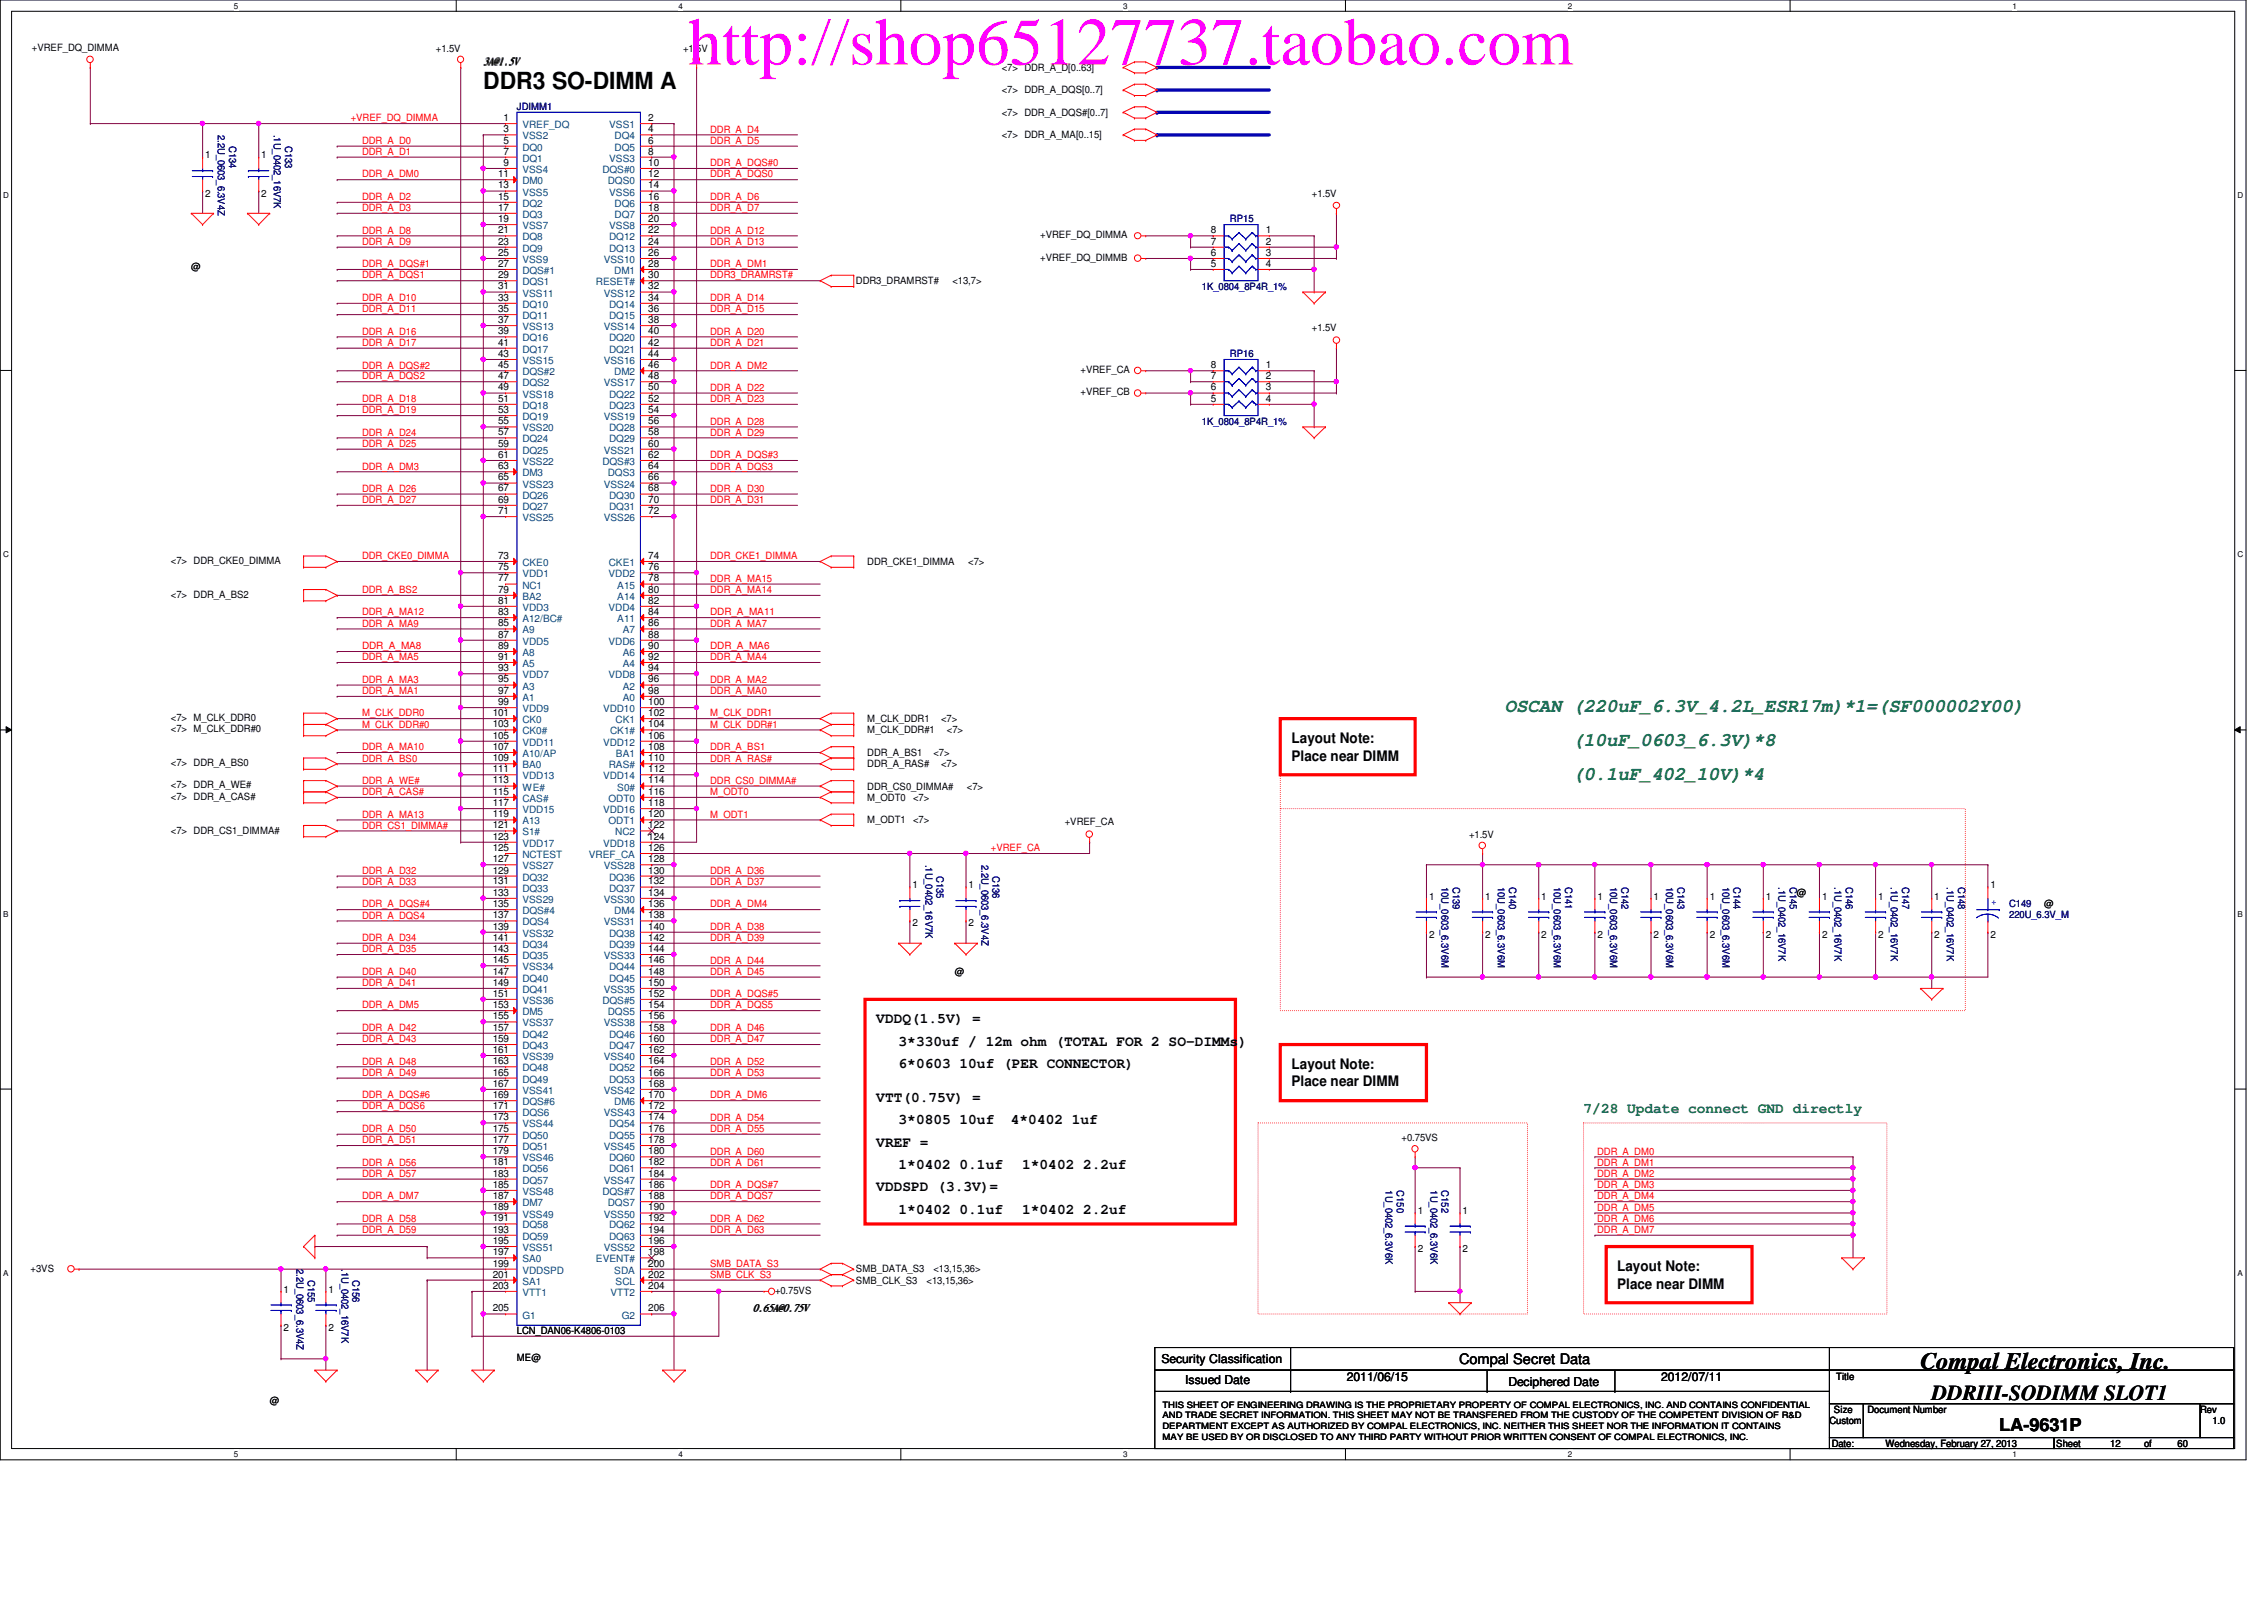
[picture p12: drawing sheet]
<svg xmlns="http://www.w3.org/2000/svg" width="297mm" height="210mm" viewBox="0 0 297 210" stroke-linecap="round" stroke-linejoin="round" font-family="sans-serif">
<defs><g id="words">
<text font-size="8.8" fill="#f0f" x="90.3" y="8.5">http://shop65127737.taobao.com</text>
<g font-size="3.1">
<text x="63.4" y="11.7">DDR3 SO-DIMM A</text>
<text x="252" y="179.6">Compal Electronics, Inc.</text>
</g>
<text font-size="2.8" x="253.4" y="183.7">DDRIII-SODIMM SLOT1</text>
<g font-size="2.5" fill="#008000">
<text x="197.4" y="93.4">OSCAN (220uF_6.3V_4.2L_ESR17m)*1=(SF000002Y00)</text>
<text x="206.3" y="97.8">(10uF_0603_6.3V)*8</text>
<text x="206.3" y="102.3">(0.1uF_402_10V)*4</text>
</g>
<text font-size="2.3" x="262.3" y="187.8">LA-9631P</text>
<g font-size="1.9">
<text x="169.5" y="97.5">Layout Note:</text>
<text x="169.5" y="99.8">Place near DIMM</text>
<text x="115" y="134.2">VDDQ(1.5V) =</text>
<text x="117.9" y="137.2">3*330uf / 12m ohm (TOTAL FOR 2 SO-DIMMs)</text>
<text x="117.9" y="140.1">6*0603 10uf (PER CONNECTOR)</text>
<text x="169.5" y="140.3">Layout Note:</text>
<text x="169.5" y="142.5">Place near DIMM</text>
<text x="115" y="144.5">VTT(0.75V) =</text>
<text x="117.9" y="147.4">3*0805 10uf</text>
<text x="132.6" y="147.4">4*0402 1uf</text>
<text x="115" y="150.4">VREF =</text>
<text x="117.9" y="153.4">1*0402 0.1uf</text>
<text x="134.1" y="153.4">1*0402 2.2uf</text>
<text x="115" y="156.3">VDDSPD (3.3V)=</text>
<text x="117.9" y="159.3">1*0402 0.1uf</text>
<text x="134.1" y="159.3">1*0402 2.2uf</text>
<text x="212.2" y="166.8">Layout Note:</text>
<text x="212.2" y="169.1">Place near DIMM</text>
<text x="191.4" y="178.9">Compal Secret Data</text>
</g>
<text font-size="1.9" fill="#008000" x="207.8" y="146">7/28 Update connect GND directly</text>
<g font-size="1.6">
<text x="152.4" y="178.8">Security Classification</text>
<text x="155.5" y="181.6">Issued Date</text>
<text x="176.7" y="181.2">2011/06/15</text>
<text x="197.9" y="181.8">Deciphered Date</text>
<text x="217.9" y="181.2">2012/07/11</text>
</g>
<g font-size="1.4">
<text x="63.5" y="8.4">3A@1.5V</text>
<text x="98.8" y="172">0.65A@0.75V</text>
</g>
<g font-size="1.3">
<text x="4.2" y="6.6">+VREF_DQ_DIMMA</text>
<text x="57.2" y="6.8">+1.5V</text>
<text x="89.6" y="6.8">+1.5V</text>
<text x="131.4" y="9.3">&lt;7&gt; DDR_A_D[0..63]</text>
<text x="66.1" y="15.9">1</text>
<text x="66.1" y="17.4">3</text>
<text x="85" y="15.9">2</text>
<text x="85" y="17.4">4</text>
<text x="131.4" y="15.2">&lt;7&gt; DDR_A_DQS#[0..7]</text>
<text x="131.4" y="12.2">&lt;7&gt; DDR_A_DQS[0..7]</text>
<text x="26.9" y="20.8">1</text>
<text x="34.3" y="20.8">1</text>
<text x="65.4" y="23.2">11</text>
<text x="66.1" y="18.8">5</text>
<text x="66.1" y="20.3">7</text>
<text x="66.1" y="21.8">9</text>
<text x="85" y="18.8">6</text>
<text x="85" y="20.3">8</text>
<text x="85" y="21.8">10</text>
<text x="85" y="23.2">12</text>
<text x="131.4" y="18.1">&lt;7&gt; DDR_A_MA[0..15]</text>
<text x="26.9" y="25.8">2</text>
<text x="34.3" y="25.8">2</text>
<text x="65.4" y="24.7">13</text>
<text x="65.4" y="26.2">15</text>
<text x="65.4" y="27.6">17</text>
<text x="65.4" y="29.1">19</text>
<text x="85" y="24.7">14</text>
<text x="85" y="26.2">16</text>
<text x="85" y="27.6">18</text>
<text x="85" y="29.1">20</text>
<text x="172.1" y="25.8">+1.5V</text>
<text x="25.1" y="35.4">@</text>
<text x="65.4" y="30.6">21</text>
<text x="65.4" y="32.1">23</text>
<text x="65.4" y="33.6">25</text>
<text x="65.4" y="35">27</text>
<text x="85" y="33.6">26</text>
<text x="85" y="30.6">22</text>
<text x="85" y="32.1">24</text>
<text x="85" y="35">28</text>
<text x="136.5" y="34.2">+VREF_DQ_DIMMB</text>
<text x="136.5" y="31.2">+VREF_DQ_DIMMA</text>
<text x="158.9" y="30.6">8</text>
<text x="158.9" y="32.1">7</text>
<text x="158.9" y="33.6">6</text>
<text x="158.9" y="35">5</text>
<text x="166.1" y="30.6">1</text>
<text x="166.1" y="32.1">2</text>
<text x="166.1" y="33.6">3</text>
<text x="166.1" y="35">4</text>
<text x="65.4" y="36.5">29</text>
<text x="65.4" y="38">31</text>
<text x="65.4" y="39.5">33</text>
<text x="65.4" y="40.9">35</text>
<text x="85" y="38">32</text>
<text x="85" y="39.5">34</text>
<text x="85" y="40.9">36</text>
<text x="85" y="36.5">30</text>
<text x="112.3" y="37.3">DDR3_DRAMRST#</text>
<text x="125" y="37.3">&lt;13,7&gt;</text>
<text x="65.4" y="42.4">37</text>
<text x="65.4" y="43.9">39</text>
<text x="65.4" y="45.3">41</text>
<text x="65.4" y="46.8">43</text>
<text x="85" y="42.4">38</text>
<text x="85" y="46.8">44</text>
<text x="85" y="43.9">40</text>
<text x="85" y="45.3">42</text>
<text x="172.1" y="43.5">+1.5V</text>
<text x="65.4" y="48.3">45</text>
<text x="65.4" y="49.7">47</text>
<text x="65.4" y="51.2">49</text>
<text x="65.4" y="52.7">51</text>
<text x="85" y="49.7">48</text>
<text x="85" y="51.2">50</text>
<text x="85" y="52.7">52</text>
<text x="85" y="48.3">46</text>
<text x="141.8" y="51.9">+VREF_CB</text>
<text x="141.8" y="48.9">+VREF_CA</text>
<text x="158.9" y="48.3">8</text>
<text x="158.9" y="49.7">7</text>
<text x="158.9" y="51.2">6</text>
<text x="158.9" y="52.7">5</text>
<text x="166.1" y="48.3">1</text>
<text x="166.1" y="49.7">2</text>
<text x="166.1" y="51.2">3</text>
<text x="166.1" y="52.7">4</text>
<text x="65.4" y="54.2">53</text>
<text x="65.4" y="55.7">55</text>
<text x="65.4" y="57.1">57</text>
<text x="65.4" y="58.6">59</text>
<text x="85" y="54.2">54</text>
<text x="85" y="58.6">60</text>
<text x="85" y="55.7">56</text>
<text x="85" y="57.1">58</text>
<text x="65.4" y="60.1">61</text>
<text x="65.4" y="61.6">63</text>
<text x="65.4" y="63">65</text>
<text x="65.4" y="64.5">67</text>
<text x="65.4" y="66">69</text>
<text x="85" y="63">66</text>
<text x="85" y="64.5">68</text>
<text x="85" y="66">70</text>
<text x="85" y="60.1">62</text>
<text x="85" y="61.6">64</text>
<text x="65.4" y="67.4">71</text>
<text x="85" y="67.4">72</text>
<text x="22.4" y="74">&lt;7&gt; DDR_CKE0_DIMMA</text>
<text x="65.4" y="73.3">73</text>
<text x="65.4" y="74.8">75</text>
<text x="65.4" y="76.3">77</text>
<text x="65.4" y="77.8">79</text>
<text x="85" y="74.8">76</text>
<text x="85" y="73.3">74</text>
<text x="85" y="76.3">78</text>
<text x="85" y="77.8">80</text>
<text x="113.8" y="74.1">DDR_CKE1_DIMMA</text>
<text x="127" y="74.1">&lt;7&gt;</text>
<text x="22.4" y="78.4">&lt;7&gt; DDR_A_BS2</text>
<text x="65.4" y="80.7">83</text>
<text x="65.4" y="82.2">85</text>
<text x="65.4" y="83.7">87</text>
<text x="65.4" y="79.2">81</text>
<text x="85" y="83.7">88</text>
<text x="85" y="79.2">82</text>
<text x="85" y="80.7">84</text>
<text x="85" y="82.2">86</text>
<text x="65.4" y="85.1">89</text>
<text x="65.4" y="86.6">91</text>
<text x="65.4" y="88.1">93</text>
<text x="65.4" y="89.5">95</text>
<text x="85" y="88.1">94</text>
<text x="85" y="85.1">90</text>
<text x="85" y="86.6">92</text>
<text x="85" y="89.5">96</text>
<text x="22.4" y="94.6">&lt;7&gt; M_CLK_DDR0</text>
<text x="64.6" y="93.9">101</text>
<text x="64.6" y="95.4">103</text>
<text x="65.4" y="91">97</text>
<text x="65.4" y="92.5">99</text>
<text x="85" y="92.5">100</text>
<text x="85" y="95.4">104</text>
<text x="85" y="93.9">102</text>
<text x="85" y="91">98</text>
<text x="113.8" y="94.7">M_CLK_DDR1</text>
<text x="123.5" y="94.7">&lt;7&gt;</text>
<text x="22.4" y="96.1">&lt;7&gt; M_CLK_DDR#0</text>
<text x="22.4" y="100.5">&lt;7&gt; DDR_A_BS0</text>
<text x="64.6" y="96.9">105</text>
<text x="64.6" y="98.4">107</text>
<text x="64.6" y="99.9">109</text>
<text x="64.6" y="101.3">111</text>
<text x="85" y="96.9">106</text>
<text x="85" y="101.3">112</text>
<text x="85" y="99.9">110</text>
<text x="85" y="98.4">108</text>
<text x="113.8" y="99.1">DDR_A_BS1</text>
<text x="113.8" y="100.6">DDR_A_RAS#</text>
<text x="113.8" y="96.2">M_CLK_DDR#1</text>
<text x="122.5" y="99.1">&lt;7&gt;</text>
<text x="123.5" y="100.6">&lt;7&gt;</text>
<text x="124.2" y="96.2">&lt;7&gt;</text>
<text x="22.4" y="103.4">&lt;7&gt; DDR_A_WE#</text>
<text x="22.4" y="104.9">&lt;7&gt; DDR_A_CAS#</text>
<text x="64.6" y="102.8">113</text>
<text x="64.6" y="104.3">115</text>
<text x="64.6" y="105.7">117</text>
<text x="64.6" y="107.2">119</text>
<text x="85" y="104.3">116</text>
<text x="85" y="107.2">120</text>
<text x="85" y="105.7">118</text>
<text x="85" y="102.8">114</text>
<text x="113.8" y="103.6">DDR_CS0_DIMMA#</text>
<text x="113.8" y="105.1">M_ODT0</text>
<text x="113.8" y="108">M_ODT1</text>
<text x="119.8" y="105.1">&lt;7&gt;</text>
<text x="119.8" y="108">&lt;7&gt;</text>
<text x="126.9" y="103.6">&lt;7&gt;</text>
<text x="22.4" y="109.3">&lt;7&gt; DDR_CS1_DIMMA#</text>
<text x="64.6" y="108.7">121</text>
<text x="64.6" y="110.2">123</text>
<text x="64.6" y="111.6">125</text>
<text x="64.6" y="113.1">127</text>
<text x="85" y="110.2">124</text>
<text x="85" y="113.1">128</text>
<text x="85" y="111.6">126</text>
<text x="85" y="108.7">122</text>
<text x="139.7" y="108.3">+VREF_CA</text>
<text x="192.7" y="109.9">+1.5V</text>
<text x="64.6" y="114.6">129</text>
<text x="64.6" y="116">131</text>
<text x="64.6" y="117.5">133</text>
<text x="64.6" y="119">135</text>
<text x="85" y="117.5">134</text>
<text x="85" y="114.6">130</text>
<text x="85" y="116">132</text>
<text x="85" y="119">136</text>
<text x="119.7" y="116.5">1</text>
<text x="127.1" y="116.5">1</text>
<text x="187.5" y="118">1</text>
<text x="194.9" y="118">1</text>
<text x="202.2" y="118">1</text>
<text x="209.6" y="118">1</text>
<text x="217" y="118">1</text>
<text x="224.3" y="118">1</text>
<text x="231.7" y="118">1</text>
<text x="235.8" y="117.6">@</text>
<text x="239.1" y="118">1</text>
<text x="246.4" y="118">1</text>
<text x="253.8" y="118">1</text>
<text x="261.2" y="116.5">1</text>
<text x="268.2" y="119">@</text>
<text x="64.6" y="120.5">137</text>
<text x="64.6" y="122">139</text>
<text x="64.6" y="123.4">141</text>
<text x="64.6" y="124.9">143</text>
<text x="85" y="120.5">138</text>
<text x="85" y="124.9">144</text>
<text x="85" y="122">140</text>
<text x="85" y="123.4">142</text>
<text x="119.7" y="121.5">2</text>
<text x="127.1" y="121.5">2</text>
<text x="187.5" y="123">2</text>
<text x="194.9" y="123">2</text>
<text x="202.2" y="123">2</text>
<text x="209.6" y="123">2</text>
<text x="217" y="123">2</text>
<text x="224.3" y="123">2</text>
<text x="231.7" y="123">2</text>
<text x="239.1" y="123">2</text>
<text x="246.4" y="123">2</text>
<text x="253.8" y="123">2</text>
<text x="261.2" y="123">2</text>
<text x="64.6" y="126.4">145</text>
<text x="64.6" y="127.8">147</text>
<text x="64.6" y="129.3">149</text>
<text x="64.6" y="130.8">151</text>
<text x="85" y="129.3">150</text>
<text x="85" y="126.4">146</text>
<text x="85" y="127.8">148</text>
<text x="85" y="130.8">152</text>
<text x="125.3" y="127.9">@</text>
<text x="64.6" y="132.2">153</text>
<text x="64.6" y="133.7">155</text>
<text x="64.6" y="135.2">157</text>
<text x="64.6" y="136.7">159</text>
<text x="85" y="133.7">156</text>
<text x="85" y="135.2">158</text>
<text x="85" y="136.7">160</text>
<text x="85" y="132.2">154</text>
<text x="64.6" y="138.1">161</text>
<text x="64.6" y="139.6">163</text>
<text x="64.6" y="141.1">165</text>
<text x="64.6" y="142.6">167</text>
<text x="85" y="138.1">162</text>
<text x="85" y="142.6">168</text>
<text x="85" y="139.6">164</text>
<text x="85" y="141.1">166</text>
<text x="64.6" y="144.1">169</text>
<text x="64.6" y="145.5">171</text>
<text x="64.6" y="147">173</text>
<text x="64.6" y="148.5">175</text>
<text x="64.6" y="149.9">177</text>
<text x="85" y="145.5">172</text>
<text x="85" y="149.9">178</text>
<text x="85" y="147">174</text>
<text x="85" y="148.5">176</text>
<text x="85" y="144.1">170</text>
<text x="183.9" y="149.7">+0.75VS</text>
<text x="64.6" y="151.4">179</text>
<text x="64.6" y="152.9">181</text>
<text x="64.6" y="154.3">183</text>
<text x="64.6" y="155.8">185</text>
<text x="85" y="154.3">184</text>
<text x="85" y="151.4">180</text>
<text x="85" y="152.9">182</text>
<text x="85" y="155.8">186</text>
<text x="64.6" y="157.3">187</text>
<text x="64.6" y="158.8">189</text>
<text x="64.6" y="160.2">191</text>
<text x="64.6" y="161.7">193</text>
<text x="85" y="158.8">190</text>
<text x="85" y="160.2">192</text>
<text x="85" y="161.7">194</text>
<text x="85" y="157.3">188</text>
<text x="186" y="159.3">1</text>
<text x="191.9" y="159.3">1</text>
<text x="4" y="166.9">+3VS</text>
<text x="64.6" y="163.2">195</text>
<text x="64.6" y="164.7">197</text>
<text x="64.6" y="166.2">199</text>
<text x="64.6" y="167.6">201</text>
<text x="85" y="163.2">196</text>
<text x="85" y="166.2">200</text>
<text x="85" y="167.6">202</text>
<text x="85" y="164.7">198</text>
<text x="112.3" y="166.9">SMB_DATA_S3</text>
<text x="122.5" y="166.9">&lt;13,15,36&gt;</text>
<text x="186" y="164.3">2</text>
<text x="191.9" y="164.3">2</text>
<text x="37.2" y="169.6">1</text>
<text x="43.1" y="169.6">1</text>
<text x="64.6" y="169.1">203</text>
<text x="64.6" y="172">205</text>
<text x="85" y="169.1">204</text>
<text x="85" y="172">206</text>
<text x="101.7" y="169.7">+0.75VS</text>
<text x="112.3" y="168.4">SMB_CLK_S3</text>
<text x="121.6" y="168.4">&lt;13,15,36&gt;</text>
<text x="37.2" y="174.6">2</text>
<text x="43.1" y="174.6">2</text>
<text x="67.8" y="175">LCN_DAN06-K4806-0103</text>
<text x="67.8" y="178.6">ME@</text>
<text x="35.4" y="184.1">@</text>
<text x="240.6" y="185.3">Size</text>
<text x="240.9" y="181.1">Title</text>
<text x="245" y="185.3">Document Number</text>
<text x="288.7" y="185.3">Rev</text>
<text x="240" y="186.8">Custom</text>
<text x="240.3" y="189.8">Date:</text>
<text x="247.4" y="189.8">Wednesday, February 27, 2013</text>
<text x="269.8" y="189.8">Sheet</text>
<text x="276.9" y="189.8">12</text>
<text x="281.3" y="189.8">of</text>
<text x="285.7" y="189.8">60</text>
<text x="290.3" y="186.8">1.0</text>
</g>
<g font-size="1.3" fill="#000080">
<text x="28.6" y="17.7" transform="rotate(90 28.6 17.7)">2.2U_0603_6.3V4Z</text>
<text x="35.9" y="17.7" transform="rotate(90 35.9 17.7)">.1U_0402_16V7K</text>
<text x="67.8" y="14.4">JDIMM1</text>
<text x="30.1" y="19.2" transform="rotate(90 30.1 19.2)">C134</text>
<text x="37.4" y="19.2" transform="rotate(90 37.4 19.2)">C133</text>
<text x="161.4" y="29.2">RP15</text>
<text x="157.7" y="38">1K_0804_8P4R_1%</text>
<text x="161.4" y="46.9">RP16</text>
<text x="157.7" y="55.7">1K_0804_8P4R_1%</text>
<text x="121.4" y="113.5" transform="rotate(90 121.4 113.5)">.1U_0402_16V7K</text>
<text x="128.8" y="113.5" transform="rotate(90 128.8 113.5)">2.2U_0603_6.3V4Z</text>
<text x="122.8" y="114.9" transform="rotate(90 122.8 114.9)">C135</text>
<text x="130.2" y="114.9" transform="rotate(90 130.2 114.9)">C136</text>
<text x="189.1" y="116.4" transform="rotate(90 189.1 116.4)">10U_0603_6.3V6M</text>
<text x="190.6" y="116.4" transform="rotate(90 190.6 116.4)">C139</text>
<text x="196.5" y="116.4" transform="rotate(90 196.5 116.4)">10U_0603_6.3V6M</text>
<text x="198" y="116.4" transform="rotate(90 198 116.4)">C140</text>
<text x="203.9" y="116.4" transform="rotate(90 203.9 116.4)">10U_0603_6.3V6M</text>
<text x="205.4" y="116.4" transform="rotate(90 205.4 116.4)">C141</text>
<text x="211.2" y="116.4" transform="rotate(90 211.2 116.4)">10U_0603_6.3V6M</text>
<text x="212.7" y="116.4" transform="rotate(90 212.7 116.4)">C142</text>
<text x="218.6" y="116.4" transform="rotate(90 218.6 116.4)">10U_0603_6.3V6M</text>
<text x="220.1" y="116.4" transform="rotate(90 220.1 116.4)">C143</text>
<text x="226" y="116.4" transform="rotate(90 226 116.4)">10U_0603_6.3V6M</text>
<text x="227.5" y="116.4" transform="rotate(90 227.5 116.4)">C144</text>
<text x="233.3" y="116.4" transform="rotate(90 233.3 116.4)">.1U_0402_16V7K</text>
<text x="234.8" y="116.4" transform="rotate(90 234.8 116.4)">C145</text>
<text x="240.7" y="116.4" transform="rotate(90 240.7 116.4)">.1U_0402_16V7K</text>
<text x="242.2" y="116.4" transform="rotate(90 242.2 116.4)">C146</text>
<text x="248.1" y="116.4" transform="rotate(90 248.1 116.4)">.1U_0402_16V7K</text>
<text x="249.6" y="116.4" transform="rotate(90 249.6 116.4)">C147</text>
<text x="255.4" y="116.4" transform="rotate(90 255.4 116.4)">.1U_0402_16V7K</text>
<text x="256.9" y="116.4" transform="rotate(90 256.9 116.4)">C148</text>
<text x="263.6" y="119">C149</text>
<text x="263.6" y="120.4">220U_6.3V_M</text>
<text x="181.8" y="156.2" transform="rotate(90 181.8 156.2)">1U_0402_6.3V6K</text>
<text x="183.3" y="156.2" transform="rotate(90 183.3 156.2)">C150</text>
<text x="187.7" y="156.2" transform="rotate(90 187.7 156.2)">1U_0402_6.3V6K</text>
<text x="189.1" y="156.2" transform="rotate(90 189.1 156.2)">C152</text>
<text x="38.9" y="166.5" transform="rotate(90 38.9 166.5)">2.2U_0603_6.3V4Z</text>
<text x="40.4" y="167.9" transform="rotate(90 40.4 167.9)">C155</text>
<text x="44.8" y="166.5" transform="rotate(90 44.8 166.5)">.1U_0402_16V7K</text>
<text x="46.3" y="167.9" transform="rotate(90 46.3 167.9)">C156</text>
</g>
<g font-size="1.3" fill="#f00">
<text x="46" y="15.9">+VREF_DQ_DIMMA</text>
<text x="93.2" y="17.4">DDR_A_D4</text>
<text x="47.5" y="18.9">DDR_A_D0</text>
<text x="47.5" y="23.3">DDR_A_DM0</text>
<text x="47.5" y="20.3">DDR_A_D1</text>
<text x="93.2" y="23.3">DDR_A_DQS0</text>
<text x="93.2" y="18.9">DDR_A_D5</text>
<text x="93.2" y="21.8">DDR_A_DQS#0</text>
<text x="47.5" y="27.7">DDR_A_D3</text>
<text x="47.5" y="26.2">DDR_A_D2</text>
<text x="93.2" y="26.2">DDR_A_D6</text>
<text x="93.2" y="27.7">DDR_A_D7</text>
<text x="47.5" y="32.1">DDR_A_D9</text>
<text x="47.5" y="35.1">DDR_A_DQS#1</text>
<text x="47.5" y="30.6">DDR_A_D8</text>
<text x="93.2" y="30.6">DDR_A_D12</text>
<text x="93.2" y="35.1">DDR_A_DM1</text>
<text x="93.2" y="32.1">DDR_A_D13</text>
<text x="47.5" y="39.5">DDR_A_D10</text>
<text x="47.5" y="41">DDR_A_D11</text>
<text x="47.5" y="36.5">DDR_A_DQS1</text>
<text x="93.2" y="36.5">DDR3_DRAMRST#</text>
<text x="93.2" y="41">DDR_A_D15</text>
<text x="93.2" y="39.5">DDR_A_D14</text>
<text x="47.5" y="43.9">DDR_A_D16</text>
<text x="47.5" y="45.4">DDR_A_D17</text>
<text x="93.2" y="43.9">DDR_A_D20</text>
<text x="93.2" y="45.4">DDR_A_D21</text>
<text x="47.5" y="49.8">DDR_A_DQS2</text>
<text x="47.5" y="52.7">DDR_A_D18</text>
<text x="47.5" y="48.3">DDR_A_DQS#2</text>
<text x="93.2" y="48.3">DDR_A_DM2</text>
<text x="93.2" y="52.7">DDR_A_D23</text>
<text x="93.2" y="51.3">DDR_A_D22</text>
<text x="47.5" y="54.2">DDR_A_D19</text>
<text x="47.5" y="57.1">DDR_A_D24</text>
<text x="47.5" y="58.6">DDR_A_D25</text>
<text x="93.2" y="55.7">DDR_A_D28</text>
<text x="93.2" y="57.1">DDR_A_D29</text>
<text x="47.5" y="66">DDR_A_D27</text>
<text x="47.5" y="61.6">DDR_A_DM3</text>
<text x="47.5" y="64.5">DDR_A_D26</text>
<text x="93.2" y="66">DDR_A_D31</text>
<text x="93.2" y="64.5">DDR_A_D30</text>
<text x="93.2" y="61.6">DDR_A_DQS3</text>
<text x="93.2" y="60.1">DDR_A_DQS#3</text>
<text x="47.5" y="73.4">DDR_CKE0_DIMMA</text>
<text x="47.5" y="77.8">DDR_A_BS2</text>
<text x="93.2" y="77.8">DDR_A_MA14</text>
<text x="93.2" y="73.4">DDR_CKE1_DIMMA</text>
<text x="93.2" y="76.3">DDR_A_MA15</text>
<text x="47.5" y="82.2">DDR_A_MA9</text>
<text x="47.5" y="80.7">DDR_A_MA12</text>
<text x="93.2" y="80.7">DDR_A_MA11</text>
<text x="93.2" y="82.2">DDR_A_MA7</text>
<text x="47.5" y="85.2">DDR_A_MA8</text>
<text x="47.5" y="89.6">DDR_A_MA3</text>
<text x="47.5" y="86.6">DDR_A_MA5</text>
<text x="93.2" y="85.2">DDR_A_MA6</text>
<text x="93.2" y="86.6">DDR_A_MA4</text>
<text x="93.2" y="89.6">DDR_A_MA2</text>
<text x="47.5" y="91.1">DDR_A_MA1</text>
<text x="47.5" y="94">M_CLK_DDR0</text>
<text x="47.5" y="95.5">M_CLK_DDR#0</text>
<text x="93.2" y="91.1">DDR_A_MA0</text>
<text x="93.2" y="94">M_CLK_DDR1</text>
<text x="93.2" y="95.5">M_CLK_DDR#1</text>
<text x="47.5" y="98.4">DDR_A_MA10</text>
<text x="47.5" y="99.9">DDR_A_BS0</text>
<text x="93.2" y="98.4">DDR_A_BS1</text>
<text x="93.2" y="99.9">DDR_A_RAS#</text>
<text x="47.5" y="102.8">DDR_A_WE#</text>
<text x="47.5" y="104.3">DDR_A_CAS#</text>
<text x="47.5" y="107.3">DDR_A_MA13</text>
<text x="93.2" y="102.8">DDR_CS0_DIMMA#</text>
<text x="93.2" y="104.3">M_ODT0</text>
<text x="93.2" y="107.3">M_ODT1</text>
<text x="47.5" y="108.7">DDR_CS1_DIMMA#</text>
<text x="130" y="111.7">+VREF_CA</text>
<text x="47.5" y="116.1">DDR_A_D33</text>
<text x="47.5" y="119">DDR_A_DQS#4</text>
<text x="47.5" y="114.6">DDR_A_D32</text>
<text x="93.2" y="119">DDR_A_DM4</text>
<text x="93.2" y="116.1">DDR_A_D37</text>
<text x="93.2" y="114.6">DDR_A_D36</text>
<text x="47.5" y="123.4">DDR_A_D34</text>
<text x="47.5" y="124.9">DDR_A_D35</text>
<text x="47.5" y="120.5">DDR_A_DQS4</text>
<text x="93.2" y="123.4">DDR_A_D39</text>
<text x="93.2" y="122">DDR_A_D38</text>
<text x="47.5" y="127.9">DDR_A_D40</text>
<text x="47.5" y="129.4">DDR_A_D41</text>
<text x="93.2" y="130.8">DDR_A_DQS#5</text>
<text x="93.2" y="126.4">DDR_A_D44</text>
<text x="93.2" y="127.9">DDR_A_D45</text>
<text x="47.5" y="132.3">DDR_A_DM5</text>
<text x="47.5" y="136.7">DDR_A_D43</text>
<text x="47.5" y="135.3">DDR_A_D42</text>
<text x="93.2" y="135.3">DDR_A_D46</text>
<text x="93.2" y="132.3">DDR_A_DQS5</text>
<text x="93.2" y="136.7">DDR_A_D47</text>
<text x="47.5" y="141.1">DDR_A_D49</text>
<text x="47.5" y="139.7">DDR_A_D48</text>
<text x="93.2" y="139.7">DDR_A_D52</text>
<text x="93.2" y="141.1">DDR_A_D53</text>
<text x="47.5" y="150">DDR_A_D51</text>
<text x="47.5" y="144.1">DDR_A_DQS#6</text>
<text x="47.5" y="148.5">DDR_A_D50</text>
<text x="47.5" y="145.5">DDR_A_DQS6</text>
<text x="93.2" y="147">DDR_A_D54</text>
<text x="93.2" y="148.5">DDR_A_D55</text>
<text x="93.2" y="144.1">DDR_A_DM6</text>
<text x="47.5" y="154.4">DDR_A_D57</text>
<text x="47.5" y="152.9">DDR_A_D56</text>
<text x="93.2" y="155.9">DDR_A_DQS#7</text>
<text x="93.2" y="151.5">DDR_A_D60</text>
<text x="93.2" y="152.9">DDR_A_D61</text>
<text x="209.5" y="151.5">DDR_A_DM0</text>
<text x="209.5" y="152.9">DDR_A_DM1</text>
<text x="209.5" y="154.4">DDR_A_DM2</text>
<text x="209.5" y="155.9">DDR_A_DM3</text>
<text x="47.5" y="161.8">DDR_A_D59</text>
<text x="47.5" y="160.3">DDR_A_D58</text>
<text x="47.5" y="157.4">DDR_A_DM7</text>
<text x="93.2" y="157.4">DDR_A_DQS7</text>
<text x="93.2" y="160.3">DDR_A_D62</text>
<text x="93.2" y="161.8">DDR_A_D63</text>
<text x="209.5" y="157.4">DDR_A_DM4</text>
<text x="209.5" y="158.8">DDR_A_DM5</text>
<text x="209.5" y="160.3">DDR_A_DM6</text>
<text x="209.5" y="161.8">DDR_A_DM7</text>
<text x="93.2" y="167.6">SMB_CLK_S3</text>
<text x="93.2" y="166.2">SMB_DATA_S3</text>
</g>
<g font-size="1.3" fill="#004080">
<text x="68.5" y="16.8">VREF_DQ</text>
<text x="79.9" y="16.8">VSS1</text>
<text x="68.5" y="18.3">VSS2</text>
<text x="68.5" y="19.8">DQ0</text>
<text x="68.5" y="21.2">DQ1</text>
<text x="68.5" y="22.7">VSS4</text>
<text x="79" y="22.7">DQS#0</text>
<text x="79.9" y="21.2">VSS3</text>
<text x="80.6" y="18.3">DQ4</text>
<text x="80.6" y="19.8">DQ5</text>
<text x="68.5" y="24.2">DM0</text>
<text x="68.5" y="25.7">VSS5</text>
<text x="68.5" y="27.1">DQ2</text>
<text x="68.5" y="28.6">DQ3</text>
<text x="79.8" y="24.2">DQS0</text>
<text x="79.9" y="25.7">VSS6</text>
<text x="80.6" y="27.1">DQ6</text>
<text x="80.6" y="28.6">DQ7</text>
<text x="68.5" y="30.1">VSS7</text>
<text x="68.5" y="31.5">DQ8</text>
<text x="68.5" y="33">DQ9</text>
<text x="68.5" y="34.5">VSS9</text>
<text x="68.5" y="35.9">DQS#1</text>
<text x="79.2" y="34.5">VSS10</text>
<text x="79.9" y="30.1">VSS8</text>
<text x="79.9" y="31.5">DQ12</text>
<text x="79.9" y="33">DQ13</text>
<text x="80.6" y="35.9">DM1</text>
<text x="68.5" y="37.4">DQS1</text>
<text x="68.5" y="38.9">VSS11</text>
<text x="68.5" y="40.4">DQ10</text>
<text x="68.5" y="41.9">DQ11</text>
<text x="78.2" y="37.4">RESET#</text>
<text x="79.2" y="38.9">VSS12</text>
<text x="79.9" y="40.4">DQ14</text>
<text x="79.9" y="41.9">DQ15</text>
<text x="68.5" y="43.3">VSS13</text>
<text x="68.5" y="44.8">DQ16</text>
<text x="68.5" y="46.3">DQ17</text>
<text x="68.5" y="47.8">VSS15</text>
<text x="79.2" y="43.3">VSS14</text>
<text x="79.2" y="47.8">VSS16</text>
<text x="79.9" y="44.8">DQ20</text>
<text x="79.9" y="46.3">DQ21</text>
<text x="68.5" y="49.2">DQS#2</text>
<text x="68.5" y="50.7">DQS2</text>
<text x="68.5" y="52.2">VSS18</text>
<text x="68.5" y="53.6">DQ18</text>
<text x="79.2" y="50.7">VSS17</text>
<text x="79.9" y="52.2">DQ22</text>
<text x="79.9" y="53.6">DQ23</text>
<text x="80.6" y="49.2">DM2</text>
<text x="68.5" y="55.1">DQ19</text>
<text x="68.5" y="56.6">VSS20</text>
<text x="68.5" y="58">DQ24</text>
<text x="68.5" y="59.5">DQ25</text>
<text x="79.2" y="55.1">VSS19</text>
<text x="79.2" y="59.5">VSS21</text>
<text x="79.9" y="56.6">DQ28</text>
<text x="79.9" y="58">DQ29</text>
<text x="68.5" y="61">VSS22</text>
<text x="68.5" y="62.5">DM3</text>
<text x="68.5" y="64">VSS23</text>
<text x="68.5" y="65.4">DQ26</text>
<text x="79" y="61">DQS#3</text>
<text x="79.2" y="64">VSS24</text>
<text x="79.8" y="62.5">DQS3</text>
<text x="79.9" y="65.4">DQ30</text>
<text x="68.5" y="66.9">DQ27</text>
<text x="68.5" y="68.4">VSS25</text>
<text x="79.2" y="68.4">VSS26</text>
<text x="79.9" y="66.9">DQ31</text>
<text x="68.5" y="74.3">CKE0</text>
<text x="68.5" y="75.7">VDD1</text>
<text x="68.5" y="77.2">NC1</text>
<text x="79.8" y="75.7">VDD2</text>
<text x="79.9" y="74.3">CKE1</text>
<text x="81" y="77.2">A15</text>
<text x="68.5" y="81.6">A12/BC#</text>
<text x="68.5" y="83.1">A9</text>
<text x="68.5" y="78.7">BA2</text>
<text x="68.5" y="80.1">VDD3</text>
<text x="79.8" y="80.1">VDD4</text>
<text x="81" y="81.6">A11</text>
<text x="81" y="78.7">A14</text>
<text x="81.7" y="83.1">A7</text>
<text x="68.5" y="84.6">VDD5</text>
<text x="68.5" y="86.1">A8</text>
<text x="68.5" y="87.5">A5</text>
<text x="68.5" y="89">VDD7</text>
<text x="79.8" y="84.6">VDD6</text>
<text x="79.8" y="89">VDD8</text>
<text x="81.7" y="86.1">A6</text>
<text x="81.7" y="87.5">A4</text>
<text x="68.5" y="90.5">A3</text>
<text x="68.5" y="91.9">A1</text>
<text x="68.5" y="93.4">VDD9</text>
<text x="68.5" y="94.9">CK0</text>
<text x="79.1" y="93.4">VDD10</text>
<text x="80.8" y="94.9">CK1</text>
<text x="81.7" y="90.5">A2</text>
<text x="81.7" y="91.9">A0</text>
<text x="68.5" y="96.4">CK0#</text>
<text x="68.5" y="97.8">VDD11</text>
<text x="68.5" y="99.3">A10/AP</text>
<text x="68.5" y="100.8">BA0</text>
<text x="79.1" y="97.8">VDD12</text>
<text x="79.9" y="100.8">RAS#</text>
<text x="80" y="96.4">CK1#</text>
<text x="80.8" y="99.3">BA1</text>
<text x="68.5" y="102.2">VDD13</text>
<text x="68.5" y="103.7">WE#</text>
<text x="68.5" y="105.2">CAS#</text>
<text x="68.5" y="106.7">VDD15</text>
<text x="79.1" y="102.2">VDD14</text>
<text x="79.1" y="106.7">VDD16</text>
<text x="79.8" y="105.2">ODT0</text>
<text x="81" y="103.7">S0#</text>
<text x="68.5" y="108.2">A13</text>
<text x="68.5" y="109.6">S1#</text>
<text x="68.5" y="111.1">VDD17</text>
<text x="68.5" y="112.6">NCTEST</text>
<text x="77.3" y="112.6">VREF_CA</text>
<text x="79.1" y="111.1">VDD18</text>
<text x="79.8" y="108.2">ODT1</text>
<text x="80.7" y="109.6">NC2</text>
<text x="68.5" y="114">VSS27</text>
<text x="68.5" y="115.5">DQ32</text>
<text x="68.5" y="117">DQ33</text>
<text x="68.5" y="118.4">VSS29</text>
<text x="68.5" y="119.9">DQS#4</text>
<text x="79.2" y="114">VSS28</text>
<text x="79.2" y="118.4">VSS30</text>
<text x="79.9" y="115.5">DQ36</text>
<text x="79.9" y="117">DQ37</text>
<text x="80.6" y="119.9">DM4</text>
<text x="68.5" y="121.4">DQS4</text>
<text x="68.5" y="122.9">VSS32</text>
<text x="68.5" y="124.3">DQ34</text>
<text x="68.5" y="125.8">DQ35</text>
<text x="79.2" y="121.4">VSS31</text>
<text x="79.2" y="125.8">VSS33</text>
<text x="79.9" y="122.9">DQ38</text>
<text x="79.9" y="124.3">DQ39</text>
<text x="68.5" y="127.3">VSS34</text>
<text x="68.5" y="128.8">DQ40</text>
<text x="68.5" y="130.3">DQ41</text>
<text x="68.5" y="131.7">VSS36</text>
<text x="79" y="131.7">DQS#5</text>
<text x="79.2" y="130.3">VSS35</text>
<text x="79.9" y="127.3">DQ44</text>
<text x="79.9" y="128.8">DQ45</text>
<text x="68.5" y="133.2">DM5</text>
<text x="68.5" y="134.7">VSS37</text>
<text x="68.5" y="136.1">DQ42</text>
<text x="68.5" y="137.6">DQ43</text>
<text x="79.2" y="134.7">VSS38</text>
<text x="79.8" y="133.2">DQS5</text>
<text x="79.9" y="136.1">DQ46</text>
<text x="79.9" y="137.6">DQ47</text>
<text x="68.5" y="139.1">VSS39</text>
<text x="68.5" y="140.5">DQ48</text>
<text x="68.5" y="142">DQ49</text>
<text x="68.5" y="143.5">VSS41</text>
<text x="79.2" y="139.1">VSS40</text>
<text x="79.2" y="143.5">VSS42</text>
<text x="79.9" y="140.5">DQ52</text>
<text x="79.9" y="142">DQ53</text>
<text x="68.5" y="145">DQS#6</text>
<text x="68.5" y="146.4">DQS6</text>
<text x="68.5" y="147.9">VSS44</text>
<text x="68.5" y="149.4">DQ50</text>
<text x="79.2" y="146.4">VSS43</text>
<text x="79.9" y="147.9">DQ54</text>
<text x="79.9" y="149.4">DQ55</text>
<text x="80.6" y="145">DM6</text>
<text x="68.5" y="150.9">DQ51</text>
<text x="68.5" y="152.4">VSS46</text>
<text x="68.5" y="153.8">DQ56</text>
<text x="68.5" y="155.3">DQ57</text>
<text x="79.2" y="150.9">VSS45</text>
<text x="79.2" y="155.3">VSS47</text>
<text x="79.9" y="152.4">DQ60</text>
<text x="79.9" y="153.8">DQ61</text>
<text x="68.5" y="156.8">VSS48</text>
<text x="68.5" y="158.2">DM7</text>
<text x="68.5" y="159.7">VSS49</text>
<text x="68.5" y="161.2">DQ58</text>
<text x="79" y="156.8">DQS#7</text>
<text x="79.2" y="159.7">VSS50</text>
<text x="79.8" y="158.2">DQS7</text>
<text x="79.9" y="161.2">DQ62</text>
<text x="68.5" y="162.6">DQ59</text>
<text x="68.5" y="164.1">VSS51</text>
<text x="68.5" y="165.6">SA0</text>
<text x="68.5" y="167.1">VDDSPD</text>
<text x="78.2" y="165.6">EVENT#</text>
<text x="79.2" y="164.1">VSS52</text>
<text x="79.9" y="162.6">DQ63</text>
<text x="80.6" y="167.1">SDA</text>
<text x="68.5" y="168.5">SA1</text>
<text x="68.5" y="170">VTT1</text>
<text x="68.5" y="173">G1</text>
<text x="80.1" y="170">VTT2</text>
<text x="80.8" y="168.5">SCL</text>
<text x="81.6" y="173">G2</text>
</g>
<text font-size="1.3" fill="#00f" x="261.2" y="118.8">+</text>
<g font-size="1.1">
<text x="30.7" y="1.1">5</text>
<text x="89" y="1.1">4</text>
<text x="147.4" y="1.1">3</text>
<text x="205.7" y="1.1">2</text>
<text x="264" y="1.1">1</text>
<text x=".4" y="26">D</text>
<text x="293.6" y="26">D</text>
<text x=".4" y="73.1">C</text>
<text x="293.6" y="73.1">C</text>
<text x=".4" y="120.3">B</text>
<text x="293.6" y="120.3">B</text>
<text x=".4" y="167.4">A</text>
<text x="293.6" y="167.4">A</text>
<text x="152.5" y="184.7">THIS SHEET OF ENGINEERING DRAWING IS THE PROPRIETARY PROPERTY OF COMPAL ELECTRONICS, INC. AND CONTAINS CONFIDENTIAL</text>
<text x="30.7" y="191.2">5</text>
<text x="89" y="191.2">4</text>
<text x="147.4" y="191.2">3</text>
<text x="152.5" y="188.8">MAY BE USED BY OR DISCLOSED TO ANY THIRD PARTY WITHOUT PRIOR WRITTEN CONSENT OF COMPAL ELECTRONICS, INC.</text>
<text x="152.5" y="187.5">DEPARTMENT EXCEPT AS AUTHORIZED BY COMPAL ELECTRONICS, INC. NEITHER THIS SHEET NOR THE INFORMATION IT CONTAINS</text>
<text x="152.5" y="186.1">AND TRADE SECRET INFORMATION. THIS SHEET MAY NOT BE TRANSFERED FROM THE CUSTODY OF THE COMPETENT DIVISION OF R&amp;D</text>
<text x="205.7" y="191.2">2</text>
<text x="264" y="191.2">1</text>
</g>
</g></defs>
<path d="M0 0h294.7v191.5h-294.7zM1.5 1.5h291.7v188.5h-291.7z" fill="none" stroke="#000" stroke-width=".13"/>
<g fill="#fff">
<path d="M30.7 .2h.6v1.2h-.6z"/>
<path d="M30.7 190.2h.6v1.2h-.6z"/>
</g>
<path d="M59.9 0v1.5M59.9 190v1.5" fill="none" stroke="#000" stroke-width=".13"/>
<g fill="#fff">
<path d="M89 .2h.6v1.2h-.6z"/>
<path d="M89 190.2h.6v1.2h-.6z"/>
</g>
<path d="M118.2 0v1.5M118.2 190v1.5" fill="none" stroke="#000" stroke-width=".13"/>
<g fill="#fff">
<path d="M147.4 .2h.6v1.2h-.6z"/>
<path d="M147.4 190.2h.6v1.2h-.6z"/>
</g>
<path d="M176.5 0v1.5M176.5 190v1.5" fill="none" stroke="#000" stroke-width=".13"/>
<g fill="#fff">
<path d="M205.7 .2h.6v1.2h-.6z"/>
<path d="M205.7 190.2h.6v1.2h-.6z"/>
</g>
<path d="M234.9 0v1.5M234.9 190v1.5" fill="none" stroke="#000" stroke-width=".13"/>
<g fill="#fff">
<path d="M264 .2h.6v1.2h-.6z"/>
<path d="M264 190.2h.6v1.2h-.6z"/>
<path d="M.4 25h.8v1.2h-.8z"/>
<path d="M293.6 25h.7v1.2h-.7z"/>
<path d="M.4 72.1h.8v1.2h-.8z"/>
<path d="M293.6 72.1h.7v1.2h-.7z"/>
</g>
<path d="M0 48.6h1.5M293.2 48.6h1.5" fill="none" stroke="#000" stroke-width=".13"/>
<g fill="#fff">
<path d="M.4 119.3h.7v1.2h-.7z"/>
<path d="M293.6 119.3h.7v1.2h-.7z"/>
</g>
<path d="M0 95.8h1.5M.8 95.3l.7 .5-.7 .3zM293.2 95.8l.7-.5v.8zM293.2 95.8h1.5" fill="none" stroke="#000" stroke-width=".13"/>
<path d="M.8 95.3l.7 .5-.7 .3zM293.2 95.8l.7-.5v.8z" fill="#000"/>
<g fill="#fff">
<path d="M.4 166.4h.7v1.2h-.7z"/>
<path d="M293.6 166.4h.7v1.2h-.7z"/>
</g>
<path d="M0 142.9h1.5M293.2 142.9h1.5" fill="none" stroke="#000" stroke-width=".13"/>
<path d="M168 106.1h89.8v26.5h-89.8zM168 106.1v-4.5M168 101.6h.1M165.1 147.3h35.3v25.1h-35.3zM207.8 147.3h39.8v25.1h-39.8z" fill="none" stroke="#f00" stroke-width=".13" stroke-dasharray="0 .3"/>
<path d="M168 94.3h17.7v7.3h-17.7zM113.5 131.1h48.6v29.5h-48.6zM168 137h19.2v7.4h-19.2zM210.7 163.5h19.2v7.4h-19.2z" fill="none" stroke="#f00" stroke-width=".42"/>
<path d="M85.5 129.7h.1M85.5 129.7h2.9" fill="none" stroke="#800040" stroke-width=".13"/>
<circle cx="88.4" cy="129.6" r=".29" fill="#f0f"/>
<circle cx="88.4" cy="129.6" r=".29" fill="none" stroke="#f0f" stroke-width=".13"/>
<g fill="none" stroke="#800040" stroke-width=".13">
<path d="M63.4 17.7h.1M63.4 17.7v4.4M85.5 30.9h.1M85.5 25.1h.1M85.5 26.5h.1M85.5 23.6h.1M85.5 38.3h.1M85.5 30.9h19.1M85.5 25.1h2.9M85.5 26.5h19.1M85.5 23.6h19.1M85.5 38.3h2.9"/>
<path d="M63.4 47.2h.1M63.4 47.2h2.9M44.2 73.7h.1M44.2 73.7h22.1M60.4 79.5h.1M60.4 79.5h5.9M63.4 67.8h.1M63.4 67.8h2.9M85.5 66.3h.1M85.5 66.3h19.1M44.2 89.9h.1M44.2 89.9h22.1"/>
<path d="M85.5 88.4h.1M85.5 98.7h.1M85.5 82.5h.1M85.5 88.4h5.9M85.5 98.7h22.1M85.5 82.5h22.1M44.2 109h.1M44.2 103.1h.1M44.2 109h22.1M44.2 103.1h22.1M85.5 113.5h.1M85.5 113.5h2.9"/>
<path d="M85.5 123.7h.1M85.5 123.7h22.1M63.4 147.3h.1M63.4 159.1h.1M63.4 147.3h2.9M63.4 159.1v4.4M85.5 150.3h.1M85.5 150.3h2.9M44.2 162.1h.1M44.2 162.1h22.1M61.9 169.4h.1M61.9 169.4h4.4"/>
</g>
<circle cx="63.4" cy="159.1" r=".29" fill="#f0f"/>
<circle cx="63.4" cy="159.1" r=".29" fill="none" stroke="#f0f" stroke-width=".13"/>
<path d="M63.4 47.2h.1M63.4 47.2v4.4" fill="none" stroke="#800040" stroke-width=".13"/>
<circle cx="63.4" cy="47.1" r=".29" fill="#f0f"/>
<circle cx="63.4" cy="47.1" r=".29" fill="none" stroke="#f0f" stroke-width=".13"/>
<path d="M63.4 113.5h.1M63.4 113.5v4.4" fill="none" stroke="#800040" stroke-width=".13"/>
<circle cx="63.4" cy="113.4" r=".29" fill="#f0f"/>
<circle cx="63.4" cy="113.4" r=".29" fill="none" stroke="#f0f" stroke-width=".13"/>
<path d="M63.4 172.4h.1M63.4 172.4v7.3" fill="none" stroke="#800040" stroke-width=".13"/>
<circle cx="63.4" cy="172.4" r=".29" fill="#f0f"/>
<circle cx="63.4" cy="172.4" r=".29" fill="none" stroke="#f0f" stroke-width=".13"/>
<path d="M63.4 122.3h.1M63.4 122.3v4.4" fill="none" stroke="#800040" stroke-width=".13"/>
<circle cx="63.4" cy="122.3" r=".29" fill="#f0f"/>
<circle cx="63.4" cy="122.3" r=".29" fill="none" stroke="#f0f" stroke-width=".13"/>
<path d="M63.4 67.8h.1M63.4 67.8v45.7" fill="none" stroke="#800040" stroke-width=".13"/>
<circle cx="63.4" cy="67.7" r=".29" fill="#f0f"/>
<circle cx="63.4" cy="67.7" r=".29" fill="none" stroke="#f0f" stroke-width=".13"/>
<path d="M63.4 38.3h.1M63.4 38.3v4.4" fill="none" stroke="#800040" stroke-width=".13"/>
<circle cx="63.4" cy="38.3" r=".29" fill="#f0f"/>
<circle cx="63.4" cy="38.3" r=".29" fill="none" stroke="#f0f" stroke-width=".13"/>
<path d="M63.4 22.1h.1M63.4 22.1v3M63.4 151.8h.1M63.4 151.8v4.4" fill="none" stroke="#800040" stroke-width=".13"/>
<circle cx="63.4" cy="22.1" r=".29" fill="#f0f"/>
<circle cx="63.4" cy="22.1" r=".29" fill="none" stroke="#f0f" stroke-width=".13"/>
<path d="M63.4 138.5h.1M63.4 138.5v4.4" fill="none" stroke="#800040" stroke-width=".13"/>
<circle cx="63.4" cy="138.4" r=".29" fill="#f0f"/>
<circle cx="63.4" cy="138.4" r=".29" fill="none" stroke="#f0f" stroke-width=".13"/>
<path d="M63.4 33.9h.1M63.4 33.9v4.4" fill="none" stroke="#800040" stroke-width=".13"/>
<circle cx="63.4" cy="33.9" r=".29" fill="#f0f"/>
<circle cx="63.4" cy="33.9" r=".29" fill="none" stroke="#f0f" stroke-width=".13"/>
<path d="M85.5 91.4h.1M85.5 91.4h22.1M63.4 131.1h.1M63.4 131.1v3" fill="none" stroke="#800040" stroke-width=".13"/>
<circle cx="63.4" cy="131.1" r=".29" fill="#f0f"/>
<circle cx="63.4" cy="131.1" r=".29" fill="none" stroke="#f0f" stroke-width=".13"/>
<path d="M63.4 42.7h.1M63.4 42.7v4.5" fill="none" stroke="#800040" stroke-width=".13"/>
<circle cx="63.4" cy="42.7" r=".29" fill="#f0f"/>
<circle cx="63.4" cy="42.7" r=".29" fill="none" stroke="#f0f" stroke-width=".13"/>
<path d="M63.4 142.9h.1M63.4 142.9v4.4" fill="none" stroke="#800040" stroke-width=".13"/>
<circle cx="63.4" cy="142.9" r=".29" fill="#f0f"/>
<circle cx="63.4" cy="142.9" r=".29" fill="none" stroke="#f0f" stroke-width=".13"/>
<path d="M63.4 56h.1M63.4 56v4.4" fill="none" stroke="#800040" stroke-width=".13"/>
<circle cx="63.4" cy="56" r=".29" fill="#f0f"/>
<circle cx="63.4" cy="56" r=".29" fill="none" stroke="#f0f" stroke-width=".13"/>
<path d="M63.4 29.5h.1M63.4 29.5v4.4" fill="none" stroke="#800040" stroke-width=".13"/>
<circle cx="63.4" cy="29.4" r=".29" fill="#f0f"/>
<circle cx="63.4" cy="29.4" r=".29" fill="none" stroke="#f0f" stroke-width=".13"/>
<path d="M63.4 156.2h.1M63.4 156.2v2.9" fill="none" stroke="#800040" stroke-width=".13"/>
<circle cx="63.4" cy="156.1" r=".29" fill="#f0f"/>
<circle cx="63.4" cy="156.1" r=".29" fill="none" stroke="#f0f" stroke-width=".13"/>
<path d="M63.4 60.4h.1M63.4 60.4v3" fill="none" stroke="#800040" stroke-width=".13"/>
<circle cx="63.4" cy="60.4" r=".29" fill="#f0f"/>
<circle cx="63.4" cy="60.4" r=".29" fill="none" stroke="#f0f" stroke-width=".13"/>
<path d="M63.4 51.6h.1M63.4 51.6v4.4M85.5 110.5h.1M85.5 110.5h5.9" fill="none" stroke="#800040" stroke-width=".13"/>
<circle cx="63.4" cy="51.5" r=".29" fill="#f0f"/>
<circle cx="63.4" cy="51.5" r=".29" fill="none" stroke="#f0f" stroke-width=".13"/>
<path d="M63.4 117.9h.1M63.4 117.9v4.4" fill="none" stroke="#800040" stroke-width=".13"/>
<circle cx="63.4" cy="117.8" r=".29" fill="#f0f"/>
<circle cx="63.4" cy="117.8" r=".29" fill="none" stroke="#f0f" stroke-width=".13"/>
<path d="M63.4 63.4h.1M63.4 63.4v4.4" fill="none" stroke="#800040" stroke-width=".13"/>
<circle cx="63.4" cy="63.3" r=".29" fill="#f0f"/>
<circle cx="63.4" cy="63.3" r=".29" fill="none" stroke="#f0f" stroke-width=".13"/>
<path d="M63.4 126.7h.1M63.4 126.7v4.4" fill="none" stroke="#800040" stroke-width=".13"/>
<circle cx="63.4" cy="126.7" r=".29" fill="#f0f"/>
<circle cx="63.4" cy="126.7" r=".29" fill="none" stroke="#f0f" stroke-width=".13"/>
<path d="M63.4 25.1h.1M63.4 25.1v4.4" fill="none" stroke="#800040" stroke-width=".13"/>
<circle cx="63.4" cy="25" r=".29" fill="#f0f"/>
<circle cx="63.4" cy="25" r=".29" fill="none" stroke="#f0f" stroke-width=".13"/>
<g fill="none" stroke="#800040" stroke-width=".13">
<path d="M44.2 19.2h.1M44.2 19.2h22.1M85.5 17.7h.1M85.5 17.7h19.1M44.2 23.6h.1M44.2 23.6h22.1M63.4 29.5h.1M63.4 29.5h2.9M85.5 35.3h.1M85.5 29.5h.1M85.5 35.3h19.1M85.5 29.5h2.9"/>
<path d="M44.2 54.5h.1M44.2 54.5h22.1M63.4 51.6h.1M63.4 51.6h2.9M85.5 48.6h.1M85.5 56h.1M85.5 58.9h.1M85.5 48.6h19.1M85.5 56h19.1M85.5 58.9h2.9M85.5 92.8h.1M85.5 92.8h5.9"/>
<path d="M60.4 101.6h.1M60.4 101.6h5.9M85.5 119.3h.1M85.5 119.3h22.1M63.4 131.1h.1M63.4 131.1h2.9M85.5 135.6h.1M85.5 134.1h.1M85.5 131.1h.1M85.5 135.6h22.1M85.5 131.1h22.1M85.5 134.1h2.9"/>
<path d="M44.2 154.7h.1M44.2 150.3h.1M44.2 154.7h22.1M44.2 150.3h22.1M63.4 151.8h.1M63.4 151.8h2.9M85.5 157.6h.1M85.5 157.6h22.1M56 167.9h.1M56 167.9h10.3M61.9 169.4h.1M61.9 169.4v5.9"/>
</g>
<circle cx="63.4" cy="151.7" r=".29" fill="#f0f"/>
<circle cx="63.4" cy="151.7" r=".29" fill="none" stroke="#f0f" stroke-width=".13"/>
<g fill="none" stroke="#800040" stroke-width=".13">
<path d="M44.2 50.1h.1M44.2 50.1h22.1M85.5 42.7h.1M85.5 42.7h2.9M85.5 64.8h.1M85.5 61.9h.1M85.5 64.8h19.1M85.5 61.9h19.1M60.4 84h.1M60.4 84h5.9M44.2 116.4h.1M44.2 116.4h22.1"/>
<path d="M63.4 113.5h.1M63.4 113.5h2.9M85.5 100.2h.1M85.5 117.9h.1M85.5 100.2h22.1M85.5 117.9h2.9M44.2 132.6h.1M44.2 132.6h22.1M85.5 126.7h.1M85.5 126.7h22.1M85.5 154.7h.1M85.5 154.7h2.9"/>
<path d="M42.8 178.3h.1M42.8 166.5h.1M42.8 166.5v2.9M42.8 178.3v1.4M42.8 166.5h23.5M44.2 160.6h.1M44.2 160.6h22.1"/>
</g>
<circle cx="42.7" cy="166.5" r=".29" fill="#f0f"/>
<circle cx="42.7" cy="166.5" r=".29" fill="none" stroke="#f0f" stroke-width=".13"/>
<path d="M63.4 17.7h.1M63.4 17.7h2.9M36.9 173.9h.1M36.9 178.3h.1M36.9 173.9v4.4M36.9 178.3h5.9" fill="none" stroke="#800040" stroke-width=".13"/>
<circle cx="42.7" cy="178.2" r=".29" fill="#f0f"/>
<circle cx="42.7" cy="178.2" r=".29" fill="none" stroke="#f0f" stroke-width=".13"/>
<path d="M85.5 75.1h.1M85.5 75.1h5.9M44.2 85.5h.1M44.2 85.5h22.1M85.5 103.1h.1M85.5 103.1h22.1M91.4 106.1h.1M91.4 106.1v4.4" fill="none" stroke="#800040" stroke-width=".13"/>
<circle cx="91.4" cy="106.1" r=".29" fill="#f0f"/>
<circle cx="91.4" cy="106.1" r=".29" fill="none" stroke="#f0f" stroke-width=".13"/>
<path d="M91.4 79.5h.1M91.4 79.5v4.5" fill="none" stroke="#800040" stroke-width=".13"/>
<circle cx="91.4" cy="79.5" r=".29" fill="#f0f"/>
<circle cx="91.4" cy="79.5" r=".29" fill="none" stroke="#f0f" stroke-width=".13"/>
<path d="M91.4 75.1h.1M91.4 75.1v4.4" fill="none" stroke="#800040" stroke-width=".13"/>
<circle cx="91.4" cy="75.1" r=".29" fill="#f0f"/>
<circle cx="91.4" cy="75.1" r=".29" fill="none" stroke="#f0f" stroke-width=".13"/>
<path d="M91.4 8.8h.1M91.4 8.8v66.3M91.4 97.2h.1M91.4 97.2v4.4" fill="none" stroke="#800040" stroke-width=".13"/>
<circle cx="91.4" cy="97.2" r=".29" fill="#f0f"/>
<circle cx="91.4" cy="97.2" r=".29" fill="none" stroke="#f0f" stroke-width=".13"/>
<path d="M91.4 88.4h.1M91.4 88.4v4.4" fill="none" stroke="#800040" stroke-width=".13"/>
<circle cx="91.4" cy="88.4" r=".29" fill="#f0f"/>
<circle cx="91.4" cy="88.4" r=".29" fill="none" stroke="#f0f" stroke-width=".13"/>
<path d="M91.4 84h.1M91.4 84v4.4" fill="none" stroke="#800040" stroke-width=".13"/>
<circle cx="91.4" cy="84" r=".29" fill="#f0f"/>
<circle cx="91.4" cy="84" r=".29" fill="none" stroke="#f0f" stroke-width=".13"/>
<path d="M91.4 92.8h.1M91.4 92.8v4.4" fill="none" stroke="#800040" stroke-width=".13"/>
<circle cx="91.4" cy="92.8" r=".29" fill="#f0f"/>
<circle cx="91.4" cy="92.8" r=".29" fill="none" stroke="#f0f" stroke-width=".13"/>
<path d="M91.4 101.6h.1M91.4 101.6v4.5" fill="none" stroke="#800040" stroke-width=".13"/>
<circle cx="91.4" cy="101.6" r=".29" fill="#f0f"/>
<circle cx="91.4" cy="101.6" r=".29" fill="none" stroke="#f0f" stroke-width=".13"/>
<g fill="none" stroke="#800040" stroke-width=".13">
<path d="M44.2 39.8h.1M44.2 28h.1M44.2 20.6h.1M44.2 39.8h22.1M44.2 28h22.1M44.2 20.6h22.1M63.4 33.9h.1M63.4 33.9h2.9M85.5 36.8h.1M85.5 33.9h.1M85.5 36.8h22.1M85.5 33.9h2.9"/>
<path d="M44.2 44.2h.1M44.2 44.2h22.1M63.4 56h.1M63.4 56h2.9M85.5 57.4h.1M85.5 57.4h19.1M44.2 66.3h.1M44.2 61.9h.1M44.2 66.3h22.1M44.2 61.9h22.1M85.5 63.4h.1M85.5 63.4h2.9"/>
<path d="M44.2 98.7h.1M44.2 82.5h.1M44.2 98.7h22.1M44.2 82.5h22.1M85.5 85.5h.1M85.5 97.2h.1M85.5 85.5h22.1M85.5 97.2h5.9M44.2 119.3h.1M44.2 119.3h22.1M60.4 106.1h.1M60.4 106.1h5.9"/>
<path d="M44.2 128.2h.1M44.2 128.2h22.1M63.4 134.1h.1M63.4 134.1h2.9M85.5 138.5h.1M85.5 140h.1M85.5 132.6h.1M85.5 138.5h2.9M85.5 140h22.1M85.5 132.6h22.1M44.2 144.4h.1M44.2 144.4h22.1"/>
<path d="M63.4 156.2h.1M63.4 156.2h2.9M85.5 156.2h.1M85.5 147.3h.1M85.5 156.2h22.1M85.5 147.3h22.1M56 167.9h.1M56 167.9v11.8M61.9 175.3h.1M61.9 175.3h32.4M85.5 172.4h.1M85.5 172.4h2.9"/>
</g>
<circle cx="63.4" cy="156.1" r=".29" fill="#f0f"/>
<circle cx="63.4" cy="156.1" r=".29" fill="none" stroke="#f0f" stroke-width=".13"/>
<g fill="none" stroke="#800040" stroke-width=".13">
<path d="M44.2 32.4h.1M44.2 32.4h22.1M85.5 28h.1M85.5 32.4h.1M85.5 32.4h19.1M85.5 28h19.1M85.5 44.2h.1M85.5 47.2h.1M85.5 44.2h19.1M85.5 47.2h2.9M44.2 78.1h.1M44.2 78.1h22.1"/>
<path d="M44.2 91.4h.1M44.2 91.4h22.1M60.4 88.4h.1M60.4 88.4h5.9M44.2 100.2h.1M44.2 100.2h22.1M63.4 117.9h.1M63.4 117.9h2.9M85.5 128.2h.1M85.5 128.2h22.1M44.2 141.4h.1M44.2 157.6h.1"/>
<path d="M44.2 141.4h22.1M44.2 157.6h22.1M85.5 159.1h.1M85.5 151.8h.1M85.5 159.1h2.9M85.5 151.8h22.1M36.9 166.5h.1M36.9 166.5h5.9M42.8 173.9h.1M42.8 173.9v4.4"/>
</g>
<circle cx="36.8" cy="166.5" r=".29" fill="#f0f"/>
<circle cx="36.8" cy="166.5" r=".29" fill="none" stroke="#f0f" stroke-width=".13"/>
<g fill="none" stroke="#800040" stroke-width=".13">
<path d="M85.5 16.2h.1M85.5 16.2h2.9M88.4 16.2h.1M88.4 16.2v4.4M44.2 35.3h.1M44.2 35.3h22.1M63.4 38.3h.1M63.4 38.3h2.9M85.5 45.7h.1M85.5 45.7h19.1M60.4 75.1h.1M60.4 75.1h5.9"/>
<path d="M85.5 79.5h.1M85.5 78.1h.1M85.5 79.5h5.9M85.5 78.1h22.1M44.2 86.9h.1M44.2 86.9h22.1M85.5 86.9h.1M85.5 86.9h22.1M44.2 104.6h.1M44.2 104.6h22.1M60.4 110.5h.1M60.4 110.5h5.9"/>
<path d="M85.5 104.6h.1M85.5 116.4h.1M85.5 104.6h22.1M85.5 116.4h22.1M63.4 138.5h.1M63.4 138.5h2.9M85.5 120.8h.1M85.5 120.8h2.9M85.5 148.8h.1M85.5 148.8h22.1M88.4 154.7h.1M88.4 154.7v4.4"/>
</g>
<circle cx="88.4" cy="154.7" r=".29" fill="#f0f"/>
<circle cx="88.4" cy="154.7" r=".29" fill="none" stroke="#f0f" stroke-width=".13"/>
<path d="M88.4 33.9h.1M88.4 33.9v4.4" fill="none" stroke="#800040" stroke-width=".13"/>
<circle cx="88.4" cy="33.9" r=".29" fill="#f0f"/>
<circle cx="88.4" cy="33.9" r=".29" fill="none" stroke="#f0f" stroke-width=".13"/>
<path d="M88.4 134.1h.1M88.4 134.1v4.4" fill="none" stroke="#800040" stroke-width=".13"/>
<circle cx="88.4" cy="134" r=".29" fill="#f0f"/>
<circle cx="88.4" cy="134" r=".29" fill="none" stroke="#f0f" stroke-width=".13"/>
<path d="M88.4 25.1h.1M88.4 25.1v4.4" fill="none" stroke="#800040" stroke-width=".13"/>
<circle cx="88.4" cy="25" r=".29" fill="#f0f"/>
<circle cx="88.4" cy="25" r=".29" fill="none" stroke="#f0f" stroke-width=".13"/>
<path d="M88.4 20.6h.1M88.4 20.6v4.5" fill="none" stroke="#800040" stroke-width=".13"/>
<circle cx="88.4" cy="20.6" r=".29" fill="#f0f"/>
<circle cx="88.4" cy="20.6" r=".29" fill="none" stroke="#f0f" stroke-width=".13"/>
<path d="M88.4 145.8h.1M88.4 145.8v4.5" fill="none" stroke="#800040" stroke-width=".13"/>
<circle cx="88.4" cy="145.8" r=".29" fill="#f0f"/>
<circle cx="88.4" cy="145.8" r=".29" fill="none" stroke="#f0f" stroke-width=".13"/>
<path d="M88.4 142.9h.1M88.4 142.9v2.9" fill="none" stroke="#800040" stroke-width=".13"/>
<circle cx="88.4" cy="142.9" r=".29" fill="#f0f"/>
<circle cx="88.4" cy="142.9" r=".29" fill="none" stroke="#f0f" stroke-width=".13"/>
<path d="M88.4 172.4h.1M88.4 172.4v7.3" fill="none" stroke="#800040" stroke-width=".13"/>
<circle cx="88.4" cy="172.4" r=".29" fill="#f0f"/>
<circle cx="88.4" cy="172.4" r=".29" fill="none" stroke="#f0f" stroke-width=".13"/>
<path d="M88.4 159.1h.1M88.4 159.1v4.4" fill="none" stroke="#800040" stroke-width=".13"/>
<circle cx="88.4" cy="159.1" r=".29" fill="#f0f"/>
<circle cx="88.4" cy="159.1" r=".29" fill="none" stroke="#f0f" stroke-width=".13"/>
<path d="M88.4 42.7h.1M88.4 42.7v4.5" fill="none" stroke="#800040" stroke-width=".13"/>
<circle cx="88.4" cy="42.7" r=".29" fill="#f0f"/>
<circle cx="88.4" cy="42.7" r=".29" fill="none" stroke="#f0f" stroke-width=".13"/>
<path d="M88.4 67.8h.1M88.4 67.8v45.7" fill="none" stroke="#800040" stroke-width=".13"/>
<circle cx="88.4" cy="67.7" r=".29" fill="#f0f"/>
<circle cx="88.4" cy="67.7" r=".29" fill="none" stroke="#f0f" stroke-width=".13"/>
<path d="M88.4 63.4h.1M88.4 63.4v4.4" fill="none" stroke="#800040" stroke-width=".13"/>
<circle cx="88.4" cy="63.3" r=".29" fill="#f0f"/>
<circle cx="88.4" cy="63.3" r=".29" fill="none" stroke="#f0f" stroke-width=".13"/>
<path d="M88.4 29.5h.1M88.4 29.5v4.4" fill="none" stroke="#800040" stroke-width=".13"/>
<circle cx="88.4" cy="29.4" r=".29" fill="#f0f"/>
<circle cx="88.4" cy="29.4" r=".29" fill="none" stroke="#f0f" stroke-width=".13"/>
<path d="M88.4 38.3h.1M88.4 38.3v4.4" fill="none" stroke="#800040" stroke-width=".13"/>
<circle cx="88.4" cy="38.3" r=".29" fill="#f0f"/>
<circle cx="88.4" cy="38.3" r=".29" fill="none" stroke="#f0f" stroke-width=".13"/>
<path d="M88.4 125.2h.1M88.4 125.2v4.5" fill="none" stroke="#800040" stroke-width=".13"/>
<circle cx="88.4" cy="125.2" r=".29" fill="#f0f"/>
<circle cx="88.4" cy="125.2" r=".29" fill="none" stroke="#f0f" stroke-width=".13"/>
<path d="M88.4 50.1h.1M88.4 50.1v4.4" fill="none" stroke="#800040" stroke-width=".13"/>
<circle cx="88.4" cy="50.1" r=".29" fill="#f0f"/>
<circle cx="88.4" cy="50.1" r=".29" fill="none" stroke="#f0f" stroke-width=".13"/>
<path d="M88.4 47.2h.1M88.4 47.2v2.9" fill="none" stroke="#800040" stroke-width=".13"/>
<circle cx="88.4" cy="47.1" r=".29" fill="#f0f"/>
<circle cx="88.4" cy="47.1" r=".29" fill="none" stroke="#f0f" stroke-width=".13"/>
<path d="M88.4 138.5h.1M88.4 138.5v4.4" fill="none" stroke="#800040" stroke-width=".13"/>
<circle cx="88.4" cy="138.4" r=".29" fill="#f0f"/>
<circle cx="88.4" cy="138.4" r=".29" fill="none" stroke="#f0f" stroke-width=".13"/>
<path d="M88.4 129.7h.1M88.4 129.7v4.4" fill="none" stroke="#800040" stroke-width=".13"/>
<circle cx="88.4" cy="129.6" r=".29" fill="#f0f"/>
<circle cx="88.4" cy="129.6" r=".29" fill="none" stroke="#f0f" stroke-width=".13"/>
<path d="M88.4 150.3h.1M88.4 150.3v4.4" fill="none" stroke="#800040" stroke-width=".13"/>
<circle cx="88.4" cy="150.3" r=".29" fill="#f0f"/>
<circle cx="88.4" cy="150.3" r=".29" fill="none" stroke="#f0f" stroke-width=".13"/>
<path d="M88.4 117.9h.1M88.4 117.9v2.9" fill="none" stroke="#800040" stroke-width=".13"/>
<circle cx="88.4" cy="117.8" r=".29" fill="#f0f"/>
<circle cx="88.4" cy="117.8" r=".29" fill="none" stroke="#f0f" stroke-width=".13"/>
<path d="M88.4 113.5h.1M88.4 113.5v4.4" fill="none" stroke="#800040" stroke-width=".13"/>
<circle cx="88.4" cy="113.4" r=".29" fill="#f0f"/>
<circle cx="88.4" cy="113.4" r=".29" fill="none" stroke="#f0f" stroke-width=".13"/>
<path d="M88.4 58.9h.1M88.4 58.9v4.5" fill="none" stroke="#800040" stroke-width=".13"/>
<circle cx="88.4" cy="58.9" r=".29" fill="#f0f"/>
<circle cx="88.4" cy="58.9" r=".29" fill="none" stroke="#f0f" stroke-width=".13"/>
<path d="M88.4 54.5h.1M88.4 54.5v4.4" fill="none" stroke="#800040" stroke-width=".13"/>
<circle cx="88.4" cy="54.5" r=".29" fill="#f0f"/>
<circle cx="88.4" cy="54.5" r=".29" fill="none" stroke="#f0f" stroke-width=".13"/>
<g fill="none" stroke="#800040" stroke-width=".13">
<path d="M44.2 57.4h.1M44.2 57.4h22.1M85.5 41.3h.1M85.5 53h.1M85.5 41.3h19.1M85.5 53h19.1M63.4 60.4h.1M63.4 60.4h2.9M85.5 67.8h.1M85.5 67.8h2.9M85.5 101.6h.1M85.5 101.6h5.9"/>
<path d="M85.5 142.9h.1M85.5 142.9h2.9M85.5 160.6h.1M85.5 160.6h22.1M94.3 169.4h.1M94.3 169.4v5.9"/>
</g>
<circle cx="94.3" cy="169.4" r=".29" fill="#f0f"/>
<circle cx="94.3" cy="169.4" r=".29" fill="none" stroke="#f0f" stroke-width=".13"/>
<g fill="none" stroke="#800040" stroke-width=".13">
<path d="M63.4 22.1h.1M63.4 22.1h2.9M85.5 20.6h.1M85.5 20.6h2.9M44.2 53h.1M44.2 48.6h.1M44.2 41.3h.1M44.2 53h22.1M44.2 48.6h22.1M44.2 41.3h22.1M63.4 42.7h.1M63.4 42.7h2.9"/>
<path d="M85.5 50.1h.1M85.5 50.1h2.9M60.4 92.8h.1M60.4 92.8h5.9M85.5 84h.1M85.5 94.3h.1M85.5 95.8h.1M85.5 84h5.9M85.5 94.3h22.1M85.5 95.8h22.1M85.5 107.6h.1M85.5 107.6h22.1"/>
<path d="M44.2 137h.1M44.2 123.7h.1M44.2 140h.1M44.2 137h22.1M44.2 123.7h22.1M44.2 140h22.1M63.4 122.3h.1M63.4 122.3h2.9M85.5 137h.1M85.5 125.2h.1M85.5 122.3h.1M85.5 137h22.1"/>
<path d="M85.5 122.3h22.1M85.5 125.2h2.9M44.2 153.2h.1M44.2 153.2h22.1M63.4 159.1h.1M63.4 142.9h.1M63.4 159.1h2.9M63.4 142.9h2.9M85.5 141.4h.1M85.5 141.4h22.1M85.5 163.5h.1M85.5 169.4h.1"/>
<path d="M85.5 163.5h2.9M85.5 169.4h8.8"/>
</g>
<circle cx="63.4" cy="142.9" r=".29" fill="#f0f"/>
<circle cx="63.4" cy="142.9" r=".29" fill="none" stroke="#f0f" stroke-width=".13"/>
<g fill="none" stroke="#800040" stroke-width=".13">
<path d="M44.2 30.9h.1M44.2 36.8h.1M44.2 30.9h22.1M44.2 36.8h22.1M44.2 45.7h.1M44.2 45.7h22.1M63.4 63.4h.1M63.4 63.4h2.9M85.5 60.4h.1M85.5 60.4h19.1M44.2 94.3h.1M44.2 95.8h.1"/>
<path d="M44.2 94.3h22.1M44.2 95.8h22.1M85.5 81h.1M85.5 89.9h.1M85.5 81h22.1M85.5 89.9h22.1M44.2 114.9h.1M44.2 107.6h.1M44.2 114.9h22.1M44.2 107.6h22.1M60.4 106.1h.1M60.4 106.1v4.4"/>
<path d="M44.2 129.7h.1M44.2 129.7h22.1M44.2 148.8h.1M44.2 148.8h22.1M85.5 145.8h.1M85.5 153.2h.1M85.5 145.8h2.9M85.5 153.2h22.1"/>
</g>
<circle cx="60.4" cy="106.1" r=".29" fill="#f0f"/>
<circle cx="60.4" cy="106.1" r=".29" fill="none" stroke="#f0f" stroke-width=".13"/>
<path d="M60.4 88.4h.1M60.4 88.4v4.4" fill="none" stroke="#800040" stroke-width=".13"/>
<circle cx="60.4" cy="88.4" r=".29" fill="#f0f"/>
<circle cx="60.4" cy="88.4" r=".29" fill="none" stroke="#f0f" stroke-width=".13"/>
<path d="M60.4 75.1h.1M60.4 75.1v4.4" fill="none" stroke="#800040" stroke-width=".13"/>
<circle cx="60.4" cy="75.1" r=".29" fill="#f0f"/>
<circle cx="60.4" cy="75.1" r=".29" fill="none" stroke="#f0f" stroke-width=".13"/>
<path d="M60.4 101.6h.1M60.4 101.6v4.5" fill="none" stroke="#800040" stroke-width=".13"/>
<circle cx="60.4" cy="101.6" r=".29" fill="#f0f"/>
<circle cx="60.4" cy="101.6" r=".29" fill="none" stroke="#f0f" stroke-width=".13"/>
<path d="M60.4 97.2h.1M60.4 97.2v4.4" fill="none" stroke="#800040" stroke-width=".13"/>
<circle cx="60.4" cy="97.2" r=".29" fill="#f0f"/>
<circle cx="60.4" cy="97.2" r=".29" fill="none" stroke="#f0f" stroke-width=".13"/>
<path d="M60.4 92.8h.1M60.4 92.8v4.4" fill="none" stroke="#800040" stroke-width=".13"/>
<circle cx="60.4" cy="92.8" r=".29" fill="#f0f"/>
<circle cx="60.4" cy="92.8" r=".29" fill="none" stroke="#f0f" stroke-width=".13"/>
<path d="M60.4 79.5h.1M60.4 79.5v4.5" fill="none" stroke="#800040" stroke-width=".13"/>
<circle cx="60.4" cy="79.5" r=".29" fill="#f0f"/>
<circle cx="60.4" cy="79.5" r=".29" fill="none" stroke="#f0f" stroke-width=".13"/>
<path d="M60.4 84h.1M60.4 84v4.4" fill="none" stroke="#800040" stroke-width=".13"/>
<circle cx="60.4" cy="84" r=".29" fill="#f0f"/>
<circle cx="60.4" cy="84" r=".29" fill="none" stroke="#f0f" stroke-width=".13"/>
<g fill="none" stroke="#800040" stroke-width=".13">
<path d="M33.9 16.2h.1M33.9 16.2h32.4M60.4 8.8h.1M60.4 8.8v66.3M85.5 19.2h.1M85.5 19.2h19.1M44.2 26.5h.1M44.2 26.5h22.1M63.4 25.1h.1M63.4 25.1h2.9M85.5 39.8h.1M85.5 22.1h.1"/>
<path d="M85.5 39.8h19.1M85.5 22.1h19.1M44.2 58.9h.1M44.2 58.9h22.1M85.5 51.6h.1M85.5 54.5h.1M85.5 51.6h19.1M85.5 54.5h2.9M44.2 64.8h.1M44.2 64.8h22.1M85.5 73.7h.1M85.5 73.7h22.1"/>
<path d="M44.2 81h.1M44.2 81h22.1M60.4 97.2h.1M60.4 97.2h5.9M85.5 106.1h.1M85.5 114.9h.1M85.5 106.1h5.9M85.5 114.9h22.1M44.2 125.2h.1M44.2 120.8h.1M44.2 135.6h.1M44.2 125.2h22.1"/>
<path d="M44.2 120.8h22.1M44.2 135.6h22.1M63.4 126.7h.1M63.4 126.7h2.9M44.2 145.8h.1M44.2 145.8h22.1M63.4 147.3h.1M63.4 147.3v4.5M85.5 144.4h.1M85.5 144.4h22.1M41.3 163.5h.1M41.3 163.5h14.7"/>
<path d="M56 163.5h.1M56 165h.1M56 163.5v1.5M56 165h10.3M63.4 163.5h.1M63.4 172.4h.1M63.4 163.5h2.9M63.4 172.4h2.9M85.5 162.1h.1M85.5 162.1h22.1M94.3 169.4h.1M94.3 169.4h5.9"/>
</g>
<circle cx="63.4" cy="147.3" r=".29" fill="#f0f"/>
<circle cx="63.4" cy="147.3" r=".29" fill="none" stroke="#f0f" stroke-width=".13"/>
<path d="M63.4 134.1h.1M63.4 134.1v4.4" fill="none" stroke="#800040" stroke-width=".13"/>
<circle cx="63.4" cy="134" r=".29" fill="#f0f"/>
<circle cx="63.4" cy="134" r=".29" fill="none" stroke="#f0f" stroke-width=".13"/>
<path d="M88.4 163.5h.1M88.4 163.5v8.9" fill="none" stroke="#800040" stroke-width=".13"/>
<circle cx="88.4" cy="163.5" r=".29" fill="#f0f"/>
<circle cx="88.4" cy="163.5" r=".29" fill="none" stroke="#f0f" stroke-width=".13"/>
<path d="M63.4 163.5h.1M63.4 163.5v8.9" fill="none" stroke="#800040" stroke-width=".13"/>
<circle cx="63.4" cy="163.5" r=".29" fill="#f0f"/>
<circle cx="63.4" cy="163.5" r=".29" fill="none" stroke="#f0f" stroke-width=".13"/>
<path d="M88.4 120.8h.1M88.4 120.8v4.4" fill="none" stroke="#800040" stroke-width=".13"/>
<circle cx="88.4" cy="120.8" r=".29" fill="#f0f"/>
<circle cx="88.4" cy="120.8" r=".29" fill="none" stroke="#f0f" stroke-width=".13"/>
<path d="M151.8 14.7h14.7" fill="none" stroke="#00f" stroke-width=".42"/>
<circle cx="151.8" cy="14.7" r=".21" fill="#00f"/>
<path d="M151.8 17.7h14.7" fill="none" stroke="#00f" stroke-width=".42"/>
<circle cx="151.8" cy="17.7" r=".21" fill="#00f"/>
<path d="M151.8 11.8h14.7" fill="none" stroke="#00f" stroke-width=".42"/>
<circle cx="151.8" cy="11.8" r=".21" fill="#00f"/>
<path d="M151.8 8.8h14.7" fill="none" stroke="#00f" stroke-width=".42"/>
<circle cx="151.8" cy="8.8" r=".21" fill="#00f"/>
<path d="M185.7 153.2h.1M185.7 153.2v5.9M185.7 169.4h.1M185.7 163.5h.1M185.7 169.4h5.9M185.7 163.5v5.9" fill="none" stroke="#800040" stroke-width=".13"/>
<circle cx="185.6" cy="153.2" r=".29" fill="#f0f"/>
<circle cx="185.6" cy="153.2" r=".29" fill="none" stroke="#f0f" stroke-width=".13"/>
<path d="M191.6 163.5h.1M191.6 163.5v5.9" fill="none" stroke="#800040" stroke-width=".13"/>
<circle cx="191.5" cy="169.4" r=".29" fill="#f0f"/>
<circle cx="191.5" cy="169.4" r=".29" fill="none" stroke="#f0f" stroke-width=".13"/>
<path d="M246.1 128.2h.1M253.4 122.3h.1M253.4 122.3v5.9h-7.3M191.6 153.2h.1M191.6 153.2v5.9" fill="none" stroke="#800040" stroke-width=".13"/>
<circle cx="246" cy="128.2" r=".29" fill="#f0f"/>
<circle cx="246" cy="128.2" r=".29" fill="none" stroke="#f0f" stroke-width=".13"/>
<path d="M224 128.2h.1M224 128.2h7.3" fill="none" stroke="#800040" stroke-width=".13"/>
<circle cx="224" cy="128.2" r=".29" fill="#f0f"/>
<circle cx="224" cy="128.2" r=".29" fill="none" stroke="#f0f" stroke-width=".13"/>
<path d="M238.7 113.5h.1M238.7 113.5h7.4" fill="none" stroke="#800040" stroke-width=".13"/>
<circle cx="238.7" cy="113.4" r=".29" fill="#f0f"/>
<circle cx="238.7" cy="113.4" r=".29" fill="none" stroke="#f0f" stroke-width=".13"/>
<path d="M216.6 113.5h.1M216.6 113.5h7.4" fill="none" stroke="#800040" stroke-width=".13"/>
<circle cx="216.6" cy="113.4" r=".29" fill="#f0f"/>
<circle cx="216.6" cy="113.4" r=".29" fill="none" stroke="#f0f" stroke-width=".13"/>
<path d="M253.4 113.5h.1M253.4 113.5v4.4M260.8 113.5h.1M260.8 113.5v2.9M260.8 122.3h.1M260.8 122.3v5.9" fill="none" stroke="#800040" stroke-width=".13"/>
<circle cx="253.4" cy="113.4" r=".29" fill="#f0f"/>
<circle cx="253.4" cy="113.4" r=".29" fill="none" stroke="#f0f" stroke-width=".13"/>
<path d="M246.1 113.5h.1M246.1 113.5h14.7M253.4 113.5h.1" fill="none" stroke="#800040" stroke-width=".13"/>
<circle cx="246" cy="113.4" r=".29" fill="#f0f"/>
<circle cx="246" cy="113.4" r=".29" fill="none" stroke="#f0f" stroke-width=".13"/>
<path d="M253.4 128.2h.1M253.4 128.2v1.5" fill="none" stroke="#800040" stroke-width=".13"/>
<circle cx="253.4" cy="128.2" r=".29" fill="#f0f"/>
<circle cx="253.4" cy="128.2" r=".29" fill="none" stroke="#f0f" stroke-width=".13"/>
<path d="M238.7 128.2h.1M238.7 128.2h7.4" fill="none" stroke="#800040" stroke-width=".13"/>
<circle cx="246" cy="128.2" r=".29" fill="#f0f"/>
<circle cx="246" cy="128.2" r=".29" fill="none" stroke="#f0f" stroke-width=".13"/>
<circle cx="238.7" cy="128.2" r=".29" fill="#f0f"/>
<circle cx="238.7" cy="128.2" r=".29" fill="none" stroke="#f0f" stroke-width=".13"/>
<path d="M224 113.5h.1M224 113.5h7.3" fill="none" stroke="#800040" stroke-width=".13"/>
<circle cx="224" cy="113.4" r=".29" fill="#f0f"/>
<circle cx="224" cy="113.4" r=".29" fill="none" stroke="#f0f" stroke-width=".13"/>
<path d="M201.9 128.2h.1M201.9 128.2h7.4M231.3 128.2h.1M231.3 128.2h7.4M253.4 128.2h.1M253.4 128.2h7.4" fill="none" stroke="#800040" stroke-width=".13"/>
<circle cx="201.9" cy="128.2" r=".29" fill="#f0f"/>
<circle cx="201.9" cy="128.2" r=".29" fill="none" stroke="#f0f" stroke-width=".13"/>
<path d="M194.5 113.5h.1M194.5 112h.1M194.5 112v5.9M201.9 113.5h.1M201.9 113.5h7.4M224 122.3h.1M224 122.3v5.9" fill="none" stroke="#800040" stroke-width=".13"/>
<circle cx="201.9" cy="113.4" r=".29" fill="#f0f"/>
<circle cx="201.9" cy="113.4" r=".29" fill="none" stroke="#f0f" stroke-width=".13"/>
<path d="M194.5 113.5h.1M194.5 113.5h7.4" fill="none" stroke="#800040" stroke-width=".13"/>
<circle cx="201.9" cy="113.4" r=".29" fill="#f0f"/>
<circle cx="201.9" cy="113.4" r=".29" fill="none" stroke="#f0f" stroke-width=".13"/>
<circle cx="194.5" cy="113.4" r=".29" fill="#f0f"/>
<circle cx="194.5" cy="113.4" r=".29" fill="none" stroke="#f0f" stroke-width=".13"/>
<path d="M231.3 113.5h.1M231.3 113.5h7.4" fill="none" stroke="#800040" stroke-width=".13"/>
<circle cx="238.7" cy="113.4" r=".29" fill="#f0f"/>
<circle cx="238.7" cy="113.4" r=".29" fill="none" stroke="#f0f" stroke-width=".13"/>
<circle cx="231.3" cy="113.4" r=".29" fill="#f0f"/>
<circle cx="231.3" cy="113.4" r=".29" fill="none" stroke="#f0f" stroke-width=".13"/>
<path d="M209.3 113.5h.1M209.3 113.5v4.4M209.3 113.5h7.3M216.6 113.5h.1M216.6 113.5v4.4" fill="none" stroke="#800040" stroke-width=".13"/>
<circle cx="209.2" cy="113.4" r=".29" fill="#f0f"/>
<circle cx="209.2" cy="113.4" r=".29" fill="none" stroke="#f0f" stroke-width=".13"/>
<path d="M231.3 122.3h.1M231.3 122.3v5.9" fill="none" stroke="#800040" stroke-width=".13"/>
<circle cx="231.3" cy="128.2" r=".29" fill="#f0f"/>
<circle cx="231.3" cy="128.2" r=".29" fill="none" stroke="#f0f" stroke-width=".13"/>
<g fill="none" stroke="#800040" stroke-width=".13">
<path d="M201.9 113.5h.1M201.9 113.5v4.4M224 113.5h.1M224 113.5v4.4M231.3 113.5h.1M231.3 113.5v4.4M238.7 113.5h.1M238.7 113.5v4.4M246.1 113.5h.1M246.1 113.5v4.4M194.5 128.2h.1M201.9 122.3h.1"/>
<path d="M201.9 122.3v5.9h-7.4M238.7 122.3h.1M238.7 122.3v5.9M246.1 122.3h.1M246.1 122.3v5.9"/>
</g>
<circle cx="194.5" cy="128.2" r=".29" fill="#f0f"/>
<circle cx="194.5" cy="128.2" r=".29" fill="none" stroke="#f0f" stroke-width=".13"/>
<path d="M216.6 128.2h.1M216.6 128.2h7.4" fill="none" stroke="#800040" stroke-width=".13"/>
<circle cx="224" cy="128.2" r=".29" fill="#f0f"/>
<circle cx="224" cy="128.2" r=".29" fill="none" stroke="#f0f" stroke-width=".13"/>
<circle cx="216.6" cy="128.2" r=".29" fill="#f0f"/>
<circle cx="216.6" cy="128.2" r=".29" fill="none" stroke="#f0f" stroke-width=".13"/>
<path d="M209.3 128.2h.1M209.3 128.2h7.3" fill="none" stroke="#800040" stroke-width=".13"/>
<circle cx="209.2" cy="128.2" r=".29" fill="#f0f"/>
<circle cx="209.2" cy="128.2" r=".29" fill="none" stroke="#f0f" stroke-width=".13"/>
<g fill="none" stroke="#800040" stroke-width=".13">
<path d="M126.7 112h.1M126.7 112h16.3M187.2 113.5h.1M187.2 113.5h7.3M187.2 113.5v4.4M187.2 122.3h.1M187.2 122.3v5.9M194.5 122.3h.1M194.5 122.3v5.9M209.3 122.3h.1M209.3 122.3v5.9M216.6 122.3h.1"/>
<path d="M216.6 122.3v5.9"/>
</g>
<circle cx="126.7" cy="111.9" r=".29" fill="#f0f"/>
<circle cx="126.7" cy="111.9" r=".29" fill="none" stroke="#f0f" stroke-width=".13"/>
<path d="M119.4 112h.1M119.4 112v4.4M119.4 112h7.3M126.7 112h.1M126.7 112v4.4M119.4 120.8h.1M119.4 120.8v2.9M126.7 120.8h.1M126.7 120.8v2.9" fill="none" stroke="#800040" stroke-width=".13"/>
<circle cx="119.3" cy="111.9" r=".29" fill="#f0f"/>
<circle cx="119.3" cy="111.9" r=".29" fill="none" stroke="#f0f" stroke-width=".13"/>
<g fill="none" stroke="#800040" stroke-width=".13">
<path d="M33.9 16.2h.1M33.9 16.2v4.4M33.9 25.1h.1M33.9 25.1v2.9M85.5 76.6h.1M85.5 76.6h22.1M85.5 112h.1M85.5 112h33.9M187.2 128.2h.1M187.2 128.2h7.3M209.3 151.8h.1M209.3 153.2h.1"/>
<path d="M209.3 154.7h.1M209.3 156.2h.1M209.3 151.8h33.8M209.3 153.2h33.8M209.3 154.7h33.8M209.3 156.2h33.8"/>
</g>
<circle cx="243.1" cy="156.1" r=".29" fill="#f0f"/>
<circle cx="243.1" cy="156.1" r=".29" fill="none" stroke="#f0f" stroke-width=".13"/>
<path d="M209.3 157.6h.1M209.3 157.6h33.8" fill="none" stroke="#800040" stroke-width=".13"/>
<circle cx="243.1" cy="157.6" r=".29" fill="#f0f"/>
<circle cx="243.1" cy="157.6" r=".29" fill="none" stroke="#f0f" stroke-width=".13"/>
<path d="M209.3 159.1h.1M209.3 159.1h33.8" fill="none" stroke="#800040" stroke-width=".13"/>
<circle cx="243.1" cy="159.1" r=".29" fill="#f0f"/>
<circle cx="243.1" cy="159.1" r=".29" fill="none" stroke="#f0f" stroke-width=".13"/>
<path d="M209.3 160.6h.1M209.3 160.6h33.8" fill="none" stroke="#800040" stroke-width=".13"/>
<circle cx="243.1" cy="160.5" r=".29" fill="#f0f"/>
<circle cx="243.1" cy="160.5" r=".29" fill="none" stroke="#f0f" stroke-width=".13"/>
<path d="M209.3 162.1h.1M209.3 162.1h33.8" fill="none" stroke="#800040" stroke-width=".13"/>
<circle cx="243.1" cy="162" r=".29" fill="#f0f"/>
<circle cx="243.1" cy="162" r=".29" fill="none" stroke="#f0f" stroke-width=".13"/>
<path d="M243.1 151.8h.1M243.1 159.1h.1M243.1 153.2h.1M243.1 151.8v2.9M243.1 159.1v1.5M243.1 162.1h.1M243.1 162.1v2.9" fill="none" stroke="#800040" stroke-width=".13"/>
<circle cx="243.1" cy="153.2" r=".29" fill="#f0f"/>
<circle cx="243.1" cy="153.2" r=".29" fill="none" stroke="#f0f" stroke-width=".13"/>
<path d="M243.1 156.2h.1M243.1 154.7h.1M243.1 154.7v2.9" fill="none" stroke="#800040" stroke-width=".13"/>
<circle cx="243.1" cy="154.7" r=".29" fill="#f0f"/>
<circle cx="243.1" cy="154.7" r=".29" fill="none" stroke="#f0f" stroke-width=".13"/>
<g fill="none" stroke="#800040" stroke-width=".13">
<path d="M11.9 16.2h.1M11.9 16.2h22M26.6 16.2h.1M143 110.5h.1M143 110.5v1.5M243.1 157.6h.1M243.1 157.6v1.5M85.5 167.9h.1M85.5 166.5h.1M85.5 167.9h22.1M85.5 166.5h22.1M243.1 160.6h.1"/>
<path d="M243.1 160.6v1.5"/>
</g>
<circle cx="33.9" cy="16.2" r=".29" fill="#f0f"/>
<circle cx="33.9" cy="16.2" r=".29" fill="none" stroke="#f0f" stroke-width=".13"/>
<circle cx="26.6" cy="16.2" r=".29" fill="#f0f"/>
<circle cx="26.6" cy="16.2" r=".29" fill="none" stroke="#f0f" stroke-width=".13"/>
<g fill="none" stroke="#800040" stroke-width=".13">
<path d="M11.9 8.8h.1M11.9 8.8v7.4M26.6 16.2h.1M26.6 16.2v4.4M26.6 25.1h.1M26.6 25.1v2.9M166.5 33.9h8.8M172.4 35.3h.1M172.4 30.9v4.4M175.3 32.4h.1M175.3 33.9h.1M175.3 32.4v1.5"/>
<path d="M185.7 153.2h.1M185.7 153.2h5.9M185.7 151.8v1.4M191.6 169.4h.1M191.6 169.4v1.5"/>
</g>
<circle cx="172.4" cy="35.3" r=".29" fill="#f0f"/>
<circle cx="172.4" cy="35.3" r=".29" fill="none" stroke="#f0f" stroke-width=".13"/>
<path d="M166.5 35.3h5.9M172.4 35.3h.1M172.4 38.3h.1M172.4 35.3v3M175.3 50.1h.1M175.3 50.1v1.5" fill="none" stroke="#800040" stroke-width=".13"/>
<circle cx="175.3" cy="50.1" r=".29" fill="#f0f"/>
<circle cx="175.3" cy="50.1" r=".29" fill="none" stroke="#f0f" stroke-width=".13"/>
<path d="M166.5 51.6h8.8M172.4 53h.1M172.4 48.6v4.4M175.3 51.6h.1" fill="none" stroke="#800040" stroke-width=".13"/>
<circle cx="172.4" cy="53" r=".29" fill="#f0f"/>
<circle cx="172.4" cy="53" r=".29" fill="none" stroke="#f0f" stroke-width=".13"/>
<path d="M150.3 48.6h5.9M156.2 48.6h.1M166.5 53h5.9M172.4 53h.1M172.4 56h.1M172.4 53v3" fill="none" stroke="#800040" stroke-width=".13"/>
<circle cx="156.2" cy="48.6" r=".29" fill="#f0f"/>
<circle cx="156.2" cy="48.6" r=".29" fill="none" stroke="#f0f" stroke-width=".13"/>
<path d="M150.3 51.6h5.9M156.2 50.1h.1M156.2 48.6h.1M156.2 51.6h.1M156.2 50.1h3M156.2 48.6v1.5M156.2 48.6h3M159.2 48.6h.1" fill="none" stroke="#800040" stroke-width=".13"/>
<circle cx="156.2" cy="51.5" r=".29" fill="#f0f"/>
<circle cx="156.2" cy="51.5" r=".29" fill="none" stroke="#f0f" stroke-width=".13"/>
<g fill="none" stroke="#800040" stroke-width=".13">
<path d="M166.5 30.9h5.9M166.5 32.4h8.8M172.4 30.9h.1M175.3 32.4h.1M156.2 53h.1M156.2 51.6h.1M156.2 53h3M156.2 51.6v1.4M156.2 51.6h3M159.2 51.6h.1M10.4 166.5h.1M10.4 166.5h26.5"/>
<path d="M36.9 166.5h.1M36.9 166.5v2.9"/>
</g>
<circle cx="175.3" cy="32.4" r=".29" fill="#f0f"/>
<circle cx="175.3" cy="32.4" r=".29" fill="none" stroke="#f0f" stroke-width=".13"/>
<path d="M150.3 33.9h5.9M156.2 33.9h.1M175.3 28h.1M175.3 28v4.4M166.5 48.6h5.9M166.5 50.1h8.8M172.4 48.6h.1M175.3 50.1h.1M175.3 45.7h.1M175.3 45.7v4.4" fill="none" stroke="#800040" stroke-width=".13"/>
<circle cx="156.2" cy="33.9" r=".29" fill="#f0f"/>
<circle cx="156.2" cy="33.9" r=".29" fill="none" stroke="#f0f" stroke-width=".13"/>
<path d="M150.3 30.9h5.9M156.2 35.3h.1M156.2 33.9h.1M156.2 30.9h.1M156.2 35.3h3M156.2 33.9v1.4M156.2 33.9h3M159.2 33.9h.1" fill="none" stroke="#800040" stroke-width=".13"/>
<circle cx="156.2" cy="30.9" r=".29" fill="#f0f"/>
<circle cx="156.2" cy="30.9" r=".29" fill="none" stroke="#f0f" stroke-width=".13"/>
<path d="M156.2 32.4h.1M156.2 30.9h.1M156.2 32.4h3M156.2 30.9v1.5M156.2 30.9h3M159.2 30.9h.1" fill="none" stroke="#800040" stroke-width=".13"/>
<g fill="none" stroke="#f00" stroke-width=".13">
<path d="M11.9 8.8h.1M11.9 8.3v.5M60.4 8.8h.1M60.4 8.3v.5M66.3 16.2h.1M66.3 17.7h.1M66.3 19.2h.1M66.3 16.2h1.5M66.3 17.7h1.5M66.3 19.2h1.5M84 16.2h1.5M84 17.7h1.5"/>
<path d="M84 19.2h1.5M85.5 16.2h.1M85.5 17.7h.1M85.5 19.2h.1M91.4 8.8h.1M91.4 8.3v.5M147.4 14.7h.1M147.4 8.8h.1M147.4 11.8h.1M147.4 17.7h.1M147.4 14.7l1.4 .8M147.4 8.8l1.4 .8"/>
<path d="M147.4 11.8l1.4 .7M147.4 17.7l1.4 .7M148.8 14h.1M148.8 15.5h.1M148.8 8.1h.1M148.8 9.6h.1M148.8 11h.1M148.8 12.5h.1M148.8 16.9h.1M148.8 18.4h.1M148.8 14l-1.4 .7M148.8 14h1.5"/>
<path d="M148.8 15.5h1.5M148.8 8.1l-1.4 .7M148.8 8.1h1.5M148.8 9.6h1.5M148.8 11l-1.4 .8M148.8 11h1.5M148.8 12.5h1.5M148.8 16.9l-1.4 .8M148.8 16.9h1.5M148.8 18.4h1.5M150.3 14h.1M150.3 15.5h.1"/>
<path d="M150.3 8.1h.1M150.3 9.6h.1M150.3 11h.1M150.3 12.5h.1M150.3 16.9h.1M150.3 18.4h.1M150.3 14l1.5 .7M150.3 8.1l1.5 .7M150.3 11l1.5 .8M150.3 16.9l1.5 .8M151.8 14.7h.1M151.8 8.8h.1"/>
<path d="M151.8 11.8h.1M151.8 17.7h.1M151.8 14.7l-1.5 .8M151.8 8.8l-1.5 .8M151.8 11.8l-1.5 .7M151.8 17.7l-1.5 .7M25.1 28h.1M25.1 28h2.9M25.1 28l1.5 1.5M26.6 29.5h.1M26.6 20.6h.1M26.6 25.1h.1"/>
<path d="M26.6 20.6v1.5M26.6 23.6v1.5M28 28h.1M28 28l-1.4 1.5M32.5 28h.1M32.5 28h2.9M32.5 28l1.4 1.5M33.9 29.5h.1M33.9 20.6h.1M33.9 25.1h.1M33.9 20.6v1.5M33.9 23.6v1.5"/>
<path d="M35.4 28h.1M35.4 28l-1.5 1.5M66.3 20.6h.1M66.3 22.1h.1M66.3 20.6h1.5M66.3 22.1h1.5M84 20.6h1.5M84 22.1h1.5M85.5 20.6h.1M85.5 22.1h.1M107.6 36.8h.1M107.6 36.8l1.4 .8"/>
<path d="M109 36.1h.1M109 37.6h.1M109 36.1l-1.4 .7M109 36.1h3M109 37.6h3M112 36.1h.1M112 37.6h.1M112 36.1v1.5M149.7 33.9h.6M149.7 30.9h.6M150.3 33.9h.1M150.3 30.9h.1"/>
<path d="M159.2 30.9h.1M159.2 32.4h.1M159.2 33.9h.1M159.2 35.3h.1M159.2 33.9h1.4M159.2 30.9h1.4M159.2 32.4h1.4M159.2 35.3h1.4M165.1 33.9h1.4M165.1 30.9h1.4M165.1 32.4h1.4M165.1 35.3h1.4"/>
<path d="M166.5 30.9h.1M166.5 32.4h.1M166.5 33.9h.1M166.5 35.3h.1M170.9 38.3h.1M170.9 38.3h3M170.9 38.3l1.5 1.5M172.4 39.8h.1M173.9 38.3h.1M173.9 38.3l-1.5 1.5M175.3 28h.1M175.3 27.4v.6"/>
<path d="M149.7 51.6h.6M149.7 48.6h.6M150.3 51.6h.1M150.3 48.6h.1M159.2 48.6h.1M159.2 50.1h.1M159.2 51.6h.1M159.2 53h.1M159.2 51.6h1.4M159.2 48.6h1.4M159.2 50.1h1.4M159.2 53h1.4"/>
<path d="M165.1 51.6h1.4M165.1 48.6h1.4M165.1 50.1h1.4M165.1 53h1.4M166.5 48.6h.1M166.5 50.1h.1M166.5 51.6h.1M166.5 53h.1M170.9 56h.1M170.9 56h3M170.9 56l1.5 1.4M172.4 57.4h.1"/>
<path d="M173.9 56h.1M173.9 56l-1.5 1.4M175.3 45.7h.1M175.3 45.1v.6M39.8 74.4h.1M39.8 72.9h.1M39.8 78.8h.1M39.8 77.3h.1M39.8 72.9h3M39.8 74.4h3M39.8 72.9v1.5M39.8 77.3v1.5"/>
<path d="M39.8 77.3h3M39.8 78.8h3M42.8 72.9h.1M42.8 74.4h.1M42.8 77.3h.1M42.8 78.8h.1M42.8 72.9l1.4 .8M42.8 77.3l1.4 .8M44.2 73.7h.1M44.2 78.1h.1M44.2 73.7l-1.4 .7M44.2 78.1l-1.4 .7"/>
<path d="M107.6 73.7h.1M107.6 73.7l1.4 .7M109 72.9h.1M109 74.4h.1M109 72.9h3M109 74.4h3M109 72.9l-1.4 .8M112 72.9h.1M112 74.4h.1M112 72.9v1.5M39.8 95h.1M39.8 93.6h.1"/>
<path d="M39.8 96.5h.1M39.8 99.4h.1M39.8 93.6v2.9M39.8 99.4v1.5M39.8 93.6h3M39.8 95h3M39.8 96.5h3M39.8 99.4h3M42.8 93.6h.1M42.8 95h.1M42.8 96.5h.1M42.8 99.4h.1"/>
<path d="M42.8 93.6l1.4 .7M42.8 95l1.4 .8M42.8 99.4l1.4 .8M44.2 94.3h.1M44.2 95.8h.1M44.2 94.3l-1.4 .7M44.2 95.8l-1.4 .7M107.6 98.7h.1M107.6 94.3h.1M107.6 95.8h.1M107.6 98.7l1.4 .7M107.6 94.3l1.4 .7"/>
<path d="M107.6 95.8l1.4 .7M109 98h.1M109 99.4h.1M109 93.6h.1M109 95h.1M109 96.5h.1M109 93.6h3M109 95h3M109 96.5h3M109 99.4h3M109 98l-1.4 .7M109 98h3"/>
<path d="M109 99.4l-1.4 .8M109 93.6l-1.4 .7M109 95l-1.4 .8M112 98h.1M112 99.4h.1M112 93.6h.1M112 95h.1M112 96.5h.1M112 93.6v2.9M112 98v2.9M39.8 100.9h.1M39.8 103.9h.1"/>
<path d="M39.8 102.4h.1M39.8 105.3h.1M39.8 109.8h.1M39.8 108.3h.1M39.8 102.4v2.9M39.8 108.3v1.5M39.8 100.9h3M39.8 102.4h3M39.8 103.9h3M39.8 105.3h3M39.8 108.3h3M39.8 109.8h3"/>
<path d="M42.8 100.9h.1M42.8 102.4h.1M42.8 103.9h.1M42.8 105.3h.1M42.8 108.3h.1M42.8 109.8h.1M42.8 102.4l1.4 .7M42.8 103.9l1.4 .7M42.8 108.3l1.4 .7M44.2 100.2h.1M44.2 103.1h.1M44.2 104.6h.1"/>
<path d="M44.2 109h.1M44.2 100.2l-1.4 .7M44.2 103.1l-1.4 .8M44.2 104.6l-1.4 .7M44.2 109l-1.4 .8M107.6 100.2h.1M107.6 103.1h.1M107.6 104.6h.1M107.6 107.6h.1M107.6 100.2l1.4 .7M107.6 103.1l1.4 .8M107.6 104.6l1.4 .7"/>
<path d="M107.6 107.6l1.4 .7M109 100.9h.1M109 102.4h.1M109 103.9h.1M109 105.3h.1M109 106.8h.1M109 108.3h.1M109 100.9h3M109 102.4h3M109 103.9h3M109 105.3h3M109 108.3h3"/>
<path d="M109 102.4l-1.4 .7M109 103.9l-1.4 .7M109 106.8l-1.4 .8M109 106.8h3M112 100.9h.1M112 102.4h.1M112 103.9h.1M112 105.3h.1M112 106.8h.1M112 108.3h.1M112 102.4v2.9M112 106.8v1.5"/>
<path d="M119.4 116.4h.1M119.4 116.4v1.5M119.4 119.3v1.5M126.7 116.4h.1M126.7 116.4v1.5M126.7 119.3v1.5M143 110.5h.1M143 109.9v.6M187.2 117.9h.1M187.2 117.9v1.4M194.5 112h.1M194.5 117.9h.1"/>
<path d="M194.5 111.4v.6M194.5 117.9v1.4M201.9 117.9h.1M201.9 117.9v1.4M209.3 117.9h.1M209.3 117.9v1.4M216.6 117.9h.1M216.6 117.9v1.4M224 117.9h.1M224 117.9v1.4M231.3 117.9h.1M231.3 117.9v1.4"/>
<path d="M238.7 117.9h.1M238.7 117.9v1.4M246.1 117.9h.1M246.1 117.9v1.4M260.8 116.4h.1M260.8 116.4v1.5M117.9 123.7h.1M117.9 123.7h3M117.9 123.7l1.5 1.5M119.4 125.2h.1M119.4 120.8h.1M120.9 123.7h.1"/>
<path d="M120.9 123.7l-1.5 1.5M125.3 123.7h.1M125.3 123.7h2.9M125.3 123.7l1.4 1.5M126.7 125.2h.1M126.7 120.8h.1M128.2 123.7h.1M128.2 123.7l-1.5 1.5M187.2 122.3h.1M187.2 120.8v1.5M194.5 122.3h.1M194.5 120.8v1.5"/>
<path d="M201.9 122.3h.1M201.9 120.8v1.5M209.3 122.3h.1M209.3 120.8v1.5M216.6 122.3h.1M216.6 120.8v1.5M224 122.3h.1M224 120.8v1.5M231.3 122.3h.1M231.3 120.8v1.5M238.7 122.3h.1M238.7 120.8v1.5"/>
<path d="M246.1 122.3h.1M246.1 120.8v1.5M252 129.7h.1M252 129.7h2.9M252 129.7l1.4 1.4M253.4 131.1h.1M254.9 129.7h.1M254.9 129.7l-1.5 1.4M260.8 122.3h.1M260.8 120.8v1.5M185.7 151.8h.1M185.7 159.1h.1"/>
<path d="M185.7 151.2v.6M185.7 159.1v1.5M191.6 159.1h.1M191.6 159.1v1.5M9.8 166.5h.6M10.4 166.5h.1M36.9 169.4h.1M36.9 173.9h.1M36.9 169.4v1.5M36.9 172.4v1.5M39.8 163.5h.1M39.8 163.5l1.5 1.5"/>
<path d="M41.3 165h.1M41.3 162.1h.1M41.3 179.7h.1M41.3 179.7h2.9M41.3 162.1v2.9M41.3 162.1l-1.5 1.4M41.3 179.7l1.5 1.5M42.8 169.4h.1M42.8 173.9h.1M42.8 169.4v1.5M42.8 172.4v1.5M44.2 179.7h.1"/>
<path d="M44.2 179.7l-1.4 1.5M54.6 179.7h.1M54.6 179.7h2.9M54.6 179.7l1.4 1.5M57.5 179.7h.1M57.5 179.7l-1.5 1.5M61.9 179.7h.1M61.9 179.7h3M61.9 179.7l1.5 1.5M64.9 179.7h.1M64.9 179.7l-1.5 1.5M86.9 179.7h.1"/>
<path d="M86.9 179.7h3M86.9 179.7l1.5 1.5M89.9 179.7h.1M89.9 179.7l-1.5 1.5M100.2 169.4h.1M100.2 169.4h.6M107.6 167.9h.1M107.6 166.5h.1M107.6 167.9l1.4 .8M107.6 166.5l1.4 .7M109 167.2h.1M109 168.7h.1"/>
<path d="M109 165.7h.1M109 167.2l-1.4 .7M109 167.2h1.5M109 168.7h1.5M109 165.7l-1.4 .8M109 165.7h1.5M110.5 167.2h.1M110.5 168.7h.1M110.5 165.7h.1M110.5 167.2l1.5 .7M110.5 165.7l1.5 .8M112 167.9h.1"/>
<path d="M112 166.5h.1M112 167.9l-1.5 .8M112 166.5l-1.5 .7M185.7 163.5h.1M185.7 162.1v1.4M190.1 170.9h.1M190.1 170.9h2.9M190.1 170.9l1.5 1.5M191.6 172.4h.1M191.6 163.5h.1M191.6 162.1v1.4M193 170.9h.1"/>
<path d="M193 170.9l-1.4 1.5M241.6 165h.1M241.6 165h3M241.6 165l1.5 1.5M243.1 166.5h.1M244.6 165h.1M244.6 165l-1.5 1.5M42.8 181.2h.1M56 181.2h.1M63.4 181.2h.1M88.4 181.2h.1"/>
<circle cx="11.8" cy="7.8" r=".43"/>
<circle cx="60.4" cy="7.8" r=".42"/>
<circle cx="91.3" cy="7.8" r=".43"/>
<circle cx="149.3" cy="33.9" r=".43"/>
<circle cx="149.3" cy="30.9" r=".42"/>
<circle cx="175.3" cy="26.9" r=".42"/>
<circle cx="149.3" cy="48.6" r=".43"/>
<circle cx="149.3" cy="51.6" r=".43"/>
<circle cx="175.3" cy="44.6" r=".43"/>
<circle cx="142.9" cy="109.4" r=".43"/>
<circle cx="194.5" cy="110.9" r=".43"/>
<circle cx="185.6" cy="150.7" r=".42"/>
<circle cx="9.3" cy="166.4" r=".43"/>
<circle cx="101.2" cy="169.4" r=".42"/>
</g>
<g fill="none" stroke="#000" stroke-width=".13">
<path d="M151.5 176.8h88.5v2.9h-88.5zM151.5 179.7h88.5v2.8h-88.5zM169.3 179.7h.1M169.3 176.8v5.7M195.1 179.7v2.8M211.9 179.7v2.8M240 176.8h53.1v2.9h-53.1zM240 179.7h53.1v4.4h-53.1zM151.5 182.5h88.5v7.5h-88.5zM169.3 182.5h.1M195.1 182.5h.1M211.9 182.5h.1"/>
<path d="M240 184.1h4.5v4.5h-4.5zM240 188.6h29.5v1.4h-29.5zM244.5 184.1h44.2v4.5h-44.2zM269.5 188.6h23.6v1.4h-23.6zM288.7 184.1h4.4v4.5h-4.4z"/>
</g>
<g fill="none" stroke="#00f" stroke-width=".13">
<path d="M67.8 14.7h16.2v159.2h-16.2zM25.2 23.2h2.7M25.2 22.4h2.7M26.6 22.4h.1M26.6 23.2h.1M26.6 22.1v.3M26.6 23.2v.4M27.9 23.2h.1M27.9 22.4h.1M32.6 23.2h.1M32.6 22.4h.1M32.6 23.2h2.7"/>
<path d="M32.6 22.4h2.7M33.9 22.4h.1M33.9 23.2h.1M33.9 22.1v.3M33.9 23.2v.4M160.6 29.5h4.5v7.3h-4.5zM160.6 35.3h.1M160.6 30.9h.1M160.6 33.9h.1M160.6 30.9h.6M160.6 32.4h.6M160.6 33.9h.6"/>
<path d="M160.6 35.3h.6M161.2 35.3h.1M161.2 30.9h.1M161.2 32.4h.1M161.2 33.9h.1M161.2 35.3l.5 .5M161.2 30.9l.5 .5M161.2 32.4l.5 .5M161.2 33.9l.5 .4M161.7 31.4h.1M161.7 32.9h.1M161.7 34.3h.1"/>
<path d="M161.7 35.8h.1M162.6 30.5h.1M162.6 32h.1M162.6 33.4h.1M162.6 34.9h.1M162.6 30.5l.8 .9M162.6 30.5l-.9 .9M162.6 32l.8 .9M162.6 32l-.9 .9M162.6 33.4l.8 .9M162.6 33.4l-.9 .9M162.6 34.9l.8 .9"/>
<path d="M162.6 34.9l-.9 .9M163.4 31.4h.1M163.4 32.9h.1M163.4 34.3h.1M163.4 35.8h.1M164.3 30.5h.1M164.3 32h.1M164.3 33.4h.1M164.3 34.9h.1M164.3 30.5l.2 .1M164.3 32l.5 .4M164.3 33.4l.5 .5"/>
<path d="M164.3 34.9l.2 .2M164.3 30.5l.5 .4M164.3 30.5l-.9 .9M164.3 32l-.9 .9M164.3 33.4l-.9 .9M164.3 34.9l-.9 .9M164.5 35.1h.1M164.5 35.1l.3 .2M164.8 30.9h.1M164.8 32.4h.1M164.8 33.9h.1M164.8 35.3h.1"/>
<path d="M164.8 30.9h.3M164.8 32.4h.3M164.8 33.9h.3M164.8 35.3h.3M160.6 47.2h4.5v7.3h-4.5zM160.6 53h.1M160.6 48.6h.1M160.6 51.6h.1M160.6 48.6h.6M160.6 50.1h.6M160.6 51.6h.6M160.6 53h.6"/>
<path d="M161.2 53h.1M161.2 48.6h.1M161.2 50.1h.1M161.2 51.6h.1M161.2 53l.5 .5M161.2 48.6l.5 .5M161.2 50.1l.5 .4M161.2 51.6l.5 .4M161.7 49.1h.1M161.7 50.5h.1M161.7 52h.1M161.7 53.5h.1"/>
<path d="M162.6 48.2h.1M162.6 49.7h.1M162.6 51.1h.1M162.6 52.6h.1M162.6 48.2l.8 .9M162.6 48.2l-.9 .9M162.6 49.7l.8 .8M162.6 49.7l-.9 .8M162.6 51.1l.8 .9M162.6 51.1l-.9 .9M162.6 52.6l.8 .9M162.6 52.6l-.9 .9"/>
<path d="M163.4 49.1h.1M163.4 50.5h.1M163.4 52h.1M163.4 53.5h.1M164.3 48.2h.1M164.3 49.7h.1M164.3 51.1h.1M164.3 52.6h.1M164.3 48.2l.5 .4M164.3 49.7l.2 .1M164.3 51.1l.2 .2M164.3 52.6l.2 .1"/>
<path d="M164.3 48.2l-.9 .9M164.3 49.7l.5 .4M164.3 49.7l-.9 .8M164.3 51.1l.5 .5M164.3 51.1l-.9 .9M164.3 52.6l-.9 .9M164.5 52.7h.1M164.5 52.7l.3 .3M164.8 48.6h.1M164.8 50.1h.1M164.8 51.6h.1M164.8 53h.1"/>
<path d="M164.8 48.6h.3M164.8 50.1h.3M164.8 51.6h.3M164.8 53h.3M118.1 118.9h.1M118.1 118.2h.1M118.1 118.9h2.6M118.1 118.2h2.6M119.4 118.2h.1M119.4 118.9h.1M119.4 117.9v.3M119.4 118.9v.4"/>
<path d="M125.4 118.9h2.7M125.4 118.2h2.7M126.7 118.2h.1M126.7 118.9h.1M126.7 117.9v.3M126.7 118.9v.4M128.1 118.9h.1M128.1 118.2h.1M185.8 119.6h2.7M187.2 119.6h.1M187.2 119.3v.3M188.5 119.6h.1"/>
<path d="M193.2 119.6h2.6M194.5 119.6h.1M194.5 119.3v.3M195.8 119.6h.1M200.5 119.6h2.7M201.9 119.6h.1M201.9 119.3v.3M203.2 119.6h.1M207.9 119.6h2.7M209.3 119.6h.1M209.3 119.3v.3M210.6 119.6h.1"/>
<path d="M215.3 119.6h2.6M216.6 119.6h.1M216.6 119.3v.3M217.9 119.6h.1M222.6 119.6h2.7M224 119.6h.1M224 119.3v.3M225.3 119.6h.1M230 119.6h2.7M231.3 119.6h.1M231.3 119.3v.3M232.7 119.6h.1"/>
<path d="M237.4 119.6h2.6M238.7 119.6h.1M238.7 119.3v.3M240 119.6h.1M244.7 119.6h2.7M246.1 119.6h.1M246.1 119.3v.3M247.4 119.6h.1M259.3 119.3h3M260.8 119.3h.1M260.8 119.9a2.19 2.19 0 0 1 1.4 .5M260.8 119.9a2.26 2.26 0 0 0-1.5 .5"/>
<path d="M260.8 117.9v1.4M260.8 119.9v.9M262.3 119.3h.1M185.8 120.4h2.7M187.2 120.4h.1M187.2 120.4v.4M188.5 120.4h.1M193.2 120.4h2.6M194.5 120.4h.1M194.5 120.4v.4M195.8 120.4h.1M200.5 120.4h2.7"/>
<path d="M201.9 120.4h.1M201.9 120.4v.4M203.2 120.4h.1M207.9 120.4h2.7M209.3 120.4h.1M209.3 120.4v.4M210.6 120.4h.1M215.3 120.4h2.6M216.6 120.4h.1M216.6 120.4v.4M217.9 120.4h.1M222.6 120.4h2.7"/>
<path d="M224 120.4h.1M224 120.4v.4M225.3 120.4h.1M230 120.4h2.7M231.3 120.4h.1M231.3 120.4v.4M232.7 120.4h.1M237.4 120.4h2.6M238.7 120.4h.1M238.7 120.4v.4M240 120.4h.1M244.7 120.4h2.7"/>
<path d="M246.1 120.4h.1M246.1 120.4v.4M247.4 120.4h.1M260.8 120.8h.1M35.6 171.9h2.6M35.6 171.2h2.6M36.9 171.2h.1M36.9 171.9h.1M36.9 170.9v.3M36.9 171.9v.5M38.2 171.9h.1M38.2 171.2h.1"/>
<path d="M41.4 171.9h2.7M41.4 171.2h2.7M42.8 171.2h.1M42.8 171.9h.1M42.8 170.9v.3M42.8 171.9v.5M44.1 171.9h.1M44.1 171.2h.1M184.4 161.6h2.6M184.4 160.9h2.6M185.7 160.9h.1M185.7 161.6h.1"/>
<path d="M185.7 160.6v.3M185.7 161.6v.5M187 161.6h.1M187 160.9h.1M190.2 161.6h2.7M190.2 160.9h2.7M191.6 160.9h.1M191.6 161.6h.1M191.6 160.6v.3M191.6 161.6v.5M192.9 161.6h.1M192.9 160.9h.1"/>
</g>
<path d="M67.4 23.2l.4 .4-.4 .4z" fill="#f00"/>
<g fill="none" stroke="#f00" stroke-width=".13">
<path d="M66.3 23.6h.1M66.3 25.1h.1M66.3 26.5h.1M66.3 28h.1M66.3 29.5h.1M66.3 30.9h.1M66.3 32.4h.1M66.3 33.9h.1M66.3 35.3h.1M66.3 23.6h1.5M66.3 25.1h1.5M66.3 26.5h1.5"/>
<path d="M66.3 28h1.5M66.3 29.5h1.5M66.3 30.9h1.5M66.3 32.4h1.5M66.3 33.9h1.5M66.3 35.3h1.5M67.4 23.2l.4 .4-.4 .4zM84 23.6h1.5M84 25.1h1.5M84 26.5h1.5M84 28h1.5M84 29.5h1.5"/>
<path d="M84 30.9h1.5M84 32.4h1.5M84 33.9h1.5M85.5 23.6h.1M85.5 25.1h.1M85.5 26.5h.1M85.5 28h.1M85.5 29.5h.1M85.5 30.9h.1M85.5 32.4h.1M85.5 33.9h.1"/>
</g>
<path d="M84 35.3l.5-.4v.9z" fill="#f00"/>
<path d="M66.3 36.8h.1M66.3 36.8h1.5M84 35.3l.5-.4v.9zM84 35.3h1.5M85.5 35.3h.1" fill="none" stroke="#f00" stroke-width=".13"/>
<path d="M84 36.8l.5-.4v.9z" fill="#f00"/>
<g fill="none" stroke="#f00" stroke-width=".13">
<path d="M66.3 38.3h.1M66.3 39.8h.1M66.3 38.3h1.5M66.3 39.8h1.5M84 36.8l.5-.4v.9zM84 36.8h1.5M84 38.3h1.5M84 39.8h1.5M85.5 36.8h.1M85.5 38.3h.1M85.5 39.8h.1M66.3 41.3h.1"/>
<path d="M66.3 42.7h.1M66.3 44.2h.1M66.3 45.7h.1M66.3 47.2h.1M66.3 48.6h.1M66.3 41.3h1.5M66.3 42.7h1.5M66.3 44.2h1.5M66.3 45.7h1.5M66.3 47.2h1.5M66.3 48.6h1.5M84 41.3h1.5"/>
<path d="M84 42.7h1.5M84 44.2h1.5M84 45.7h1.5M84 47.2h1.5M85.5 41.3h.1M85.5 42.7h.1M85.5 44.2h.1M85.5 45.7h.1M85.5 47.2h.1"/>
</g>
<path d="M84 48.6l.5-.4v.9z" fill="#f00"/>
<g fill="none" stroke="#f00" stroke-width=".13">
<path d="M66.3 50.1h.1M66.3 51.6h.1M66.3 53h.1M66.3 54.5h.1M66.3 56h.1M66.3 57.4h.1M66.3 58.9h.1M66.3 50.1h1.5M66.3 51.6h1.5M66.3 53h1.5M66.3 54.5h1.5M66.3 56h1.5"/>
<path d="M66.3 57.4h1.5M66.3 58.9h1.5M84 48.6l.5-.4v.9zM84 48.6h1.5M84 50.1h1.5M84 51.6h1.5M84 53h1.5M84 54.5h1.5M84 56h1.5M84 57.4h1.5M84 58.9h1.5M85.5 48.6h.1"/>
<path d="M85.5 50.1h.1M85.5 51.6h.1M85.5 53h.1M85.5 54.5h.1M85.5 56h.1M85.5 57.4h.1M85.5 58.9h.1M66.3 60.4h.1M66.3 60.4h1.5M84 60.4h1.5M85.5 60.4h.1"/>
</g>
<path d="M67.4 61.5l.4 .4-.4 .4z" fill="#f00"/>
<g fill="none" stroke="#f00" stroke-width=".13">
<path d="M66.3 61.9h.1M66.3 63.4h.1M66.3 64.8h.1M66.3 66.3h.1M66.3 67.8h.1M66.3 61.9h1.5M66.3 63.4h1.5M66.3 64.8h1.5M66.3 66.3h1.5M66.3 67.8h1.5M67.4 61.5l.4 .4-.4 .4zM84 61.9h1.5"/>
<path d="M84 63.4h1.5M84 64.8h1.5M84 66.3h1.5M84 67.8h1.5M85.5 61.9h.1M85.5 63.4h.1M85.5 64.8h.1M85.5 66.3h.1M85.5 67.8h.1"/>
</g>
<path d="M67.4 80.6l.4 .4-.4 .4z" fill="#f00"/>
<path d="M66.3 81h.1M66.3 81h1.5M67.4 80.6l.4 .4-.4 .4z" fill="none" stroke="#f00" stroke-width=".13"/>
<path d="M84 81l.5-.4v.8z" fill="#f00"/>
<path d="M84 81l.5-.4v.8zM84 81h1.5M85.5 81h.1" fill="none" stroke="#f00" stroke-width=".13"/>
<path d="M67.4 82.1l.4 .4-.4 .4z" fill="#f00"/>
<path d="M66.3 82.5h.1M66.3 82.5h1.5M67.4 82.1l.4 .4-.4 .4z" fill="none" stroke="#f00" stroke-width=".13"/>
<path d="M84 82.5l.5-.4v.8z" fill="#f00"/>
<path d="M66.3 84h.1M66.3 84h1.5M84 82.5l.5-.4v.8zM84 82.5h1.5M84 84h1.5M85.5 82.5h.1M85.5 84h.1" fill="none" stroke="#f00" stroke-width=".13"/>
<path d="M67.4 85l.4 .5-.4 .4z" fill="#f00"/>
<path d="M66.3 85.5h.1M66.3 85.5h1.5M67.4 85l.4 .5-.4 .4z" fill="none" stroke="#f00" stroke-width=".13"/>
<path d="M84 85.5l.5-.5v.9z" fill="#f00"/>
<path d="M84 85.5l.5-.5v.9zM84 85.5h1.5M85.5 85.5h.1" fill="none" stroke="#f00" stroke-width=".13"/>
<path d="M67.4 73.2l.4 .5-.4 .4z" fill="#f00"/>
<path d="M66.3 73.7h.1M66.3 73.7h1.5M67.4 73.2l.4 .5-.4 .4z" fill="none" stroke="#f00" stroke-width=".13"/>
<path d="M84 73.7l.5-.5v.9z" fill="#f00"/>
<path d="M66.3 75.1h.1M66.3 76.6h.1M66.3 75.1h1.5M66.3 76.6h1.5M84 73.7l.5-.5v.9zM84 73.7h1.5M84 75.1h1.5M85.5 73.7h.1M85.5 75.1h.1" fill="none" stroke="#f00" stroke-width=".13"/>
<path d="M84 76.6l.5-.4v.8z" fill="#f00"/>
<path d="M84 76.6l.5-.4v.8zM84 76.6h1.5M85.5 76.6h.1" fill="none" stroke="#f00" stroke-width=".13"/>
<path d="M67.4 77.7l.4 .4-.4 .4z" fill="#f00"/>
<path d="M66.3 78.1h.1M66.3 78.1h1.5M67.4 77.7l.4 .4-.4 .4z" fill="none" stroke="#f00" stroke-width=".13"/>
<path d="M84 78.1l.5-.4v.8z" fill="#f00"/>
<path d="M66.3 79.5h.1M66.3 79.5h1.5M84 78.1l.5-.4v.8zM84 78.1h1.5M84 79.5h1.5M85.5 78.1h.1M85.5 79.5h.1" fill="none" stroke="#f00" stroke-width=".13"/>
<path d="M67.4 86.5l.4 .4-.4 .4z" fill="#f00"/>
<path d="M66.3 86.9h.1M66.3 86.9h1.5M67.4 86.5l.4 .4-.4 .4z" fill="none" stroke="#f00" stroke-width=".13"/>
<path d="M84.5 86.5v.8l-.5-.4z" fill="#f00"/>
<path d="M66.3 88.4h.1M66.3 88.4h1.5M84 86.9h1.5M84 88.4h1.5M84.5 86.5v.8l-.5-.4zM85.5 86.9h.1M85.5 88.4h.1" fill="none" stroke="#f00" stroke-width=".13"/>
<path d="M67.4 89.5l.4 .4-.4 .4z" fill="#f00"/>
<path d="M66.3 89.9h.1M66.3 89.9h1.5M67.4 89.5l.4 .4-.4 .4z" fill="none" stroke="#f00" stroke-width=".13"/>
<path d="M84 89.9l.5-.4v.8z" fill="#f00"/>
<path d="M84 89.9l.5-.4v.8zM84 89.9h1.5M85.5 89.9h.1" fill="none" stroke="#f00" stroke-width=".13"/>
<path d="M67.4 90.9l.4 .5-.4 .4z" fill="#f00"/>
<path d="M66.3 91.4h.1M66.3 91.4h1.5M67.4 90.9l.4 .5-.4 .4z" fill="none" stroke="#f00" stroke-width=".13"/>
<path d="M84.5 90.9v.9l-.5-.4z" fill="#f00"/>
<path d="M66.3 92.8h.1M66.3 92.8h1.5M84 91.4h1.5M84 92.8h1.5M84.5 90.9v.9l-.5-.4zM85.5 91.4h.1M85.5 92.8h.1" fill="none" stroke="#f00" stroke-width=".13"/>
<path d="M67.4 93.9l.4 .4-.4 .4z" fill="#f00"/>
<path d="M66.3 94.3h.1M66.3 94.3h1.5M67.4 93.9l.4 .4-.4 .4z" fill="none" stroke="#f00" stroke-width=".13"/>
<path d="M84 94.3l.5-.4v.8z" fill="#f00"/>
<path d="M84 94.3l.5-.4v.8zM84 94.3h1.5M85.5 94.3h.1" fill="none" stroke="#f00" stroke-width=".13"/>
<path d="M67.4 95.3l.4 .5-.4 .4z" fill="#f00"/>
<path d="M66.3 95.8h.1M66.3 95.8h1.5M67.4 95.3l.4 .5-.4 .4z" fill="none" stroke="#f00" stroke-width=".13"/>
<path d="M84 95.8l.5-.5v.9z" fill="#f00"/>
<path d="M66.3 97.2h.1M66.3 97.2h1.5M84 95.8l.5-.5v.9zM84 95.8h1.5M84 97.2h1.5M85.5 95.8h.1M85.5 97.2h.1" fill="none" stroke="#f00" stroke-width=".13"/>
<path d="M67.4 98.3l.4 .4-.4 .4z" fill="#f00"/>
<path d="M66.3 98.7h.1M66.3 98.7h1.5M67.4 98.3l.4 .4-.4 .4z" fill="none" stroke="#f00" stroke-width=".13"/>
<path d="M84 98.7l.5-.4v.8z" fill="#f00"/>
<path d="M84 98.7l.5-.4v.8zM84 98.7h1.5M85.5 98.7h.1" fill="none" stroke="#f00" stroke-width=".13"/>
<path d="M67.4 99.8l.4 .4-.4 .4z" fill="#f00"/>
<path d="M67.4 99.8l.4 .4-.4 .4zM66.3 100.2h.1M66.3 100.2h1.5" fill="none" stroke="#f00" stroke-width=".13"/>
<path d="M84 100.2l.5-.4v.8z" fill="#f00"/>
<path d="M66.3 101.6h.1M66.3 101.6h1.5M84 100.2l.5-.4v.8zM84 100.2h1.5M84 101.6h1.5M85.5 100.2h.1M85.5 101.6h.1" fill="none" stroke="#f00" stroke-width=".13"/>
<path d="M67.4 102.7l.4 .4-.4 .4z" fill="#f00"/>
<path d="M66.3 103.1h.1M66.3 103.1h1.5M67.4 102.7l.4 .4-.4 .4z" fill="none" stroke="#f00" stroke-width=".13"/>
<path d="M84 103.1l.5-.4v.8z" fill="#f00"/>
<path d="M84 103.1l.5-.4v.8zM84 103.1h1.5M85.5 103.1h.1" fill="none" stroke="#f00" stroke-width=".13"/>
<path d="M67.4 104.2l.4 .4-.4 .4z" fill="#f00"/>
<path d="M66.3 104.6h.1M66.3 104.6h1.5M67.4 104.2l.4 .4-.4 .4z" fill="none" stroke="#f00" stroke-width=".13"/>
<path d="M84.5 104.2v.8l-.5-.4z" fill="#f00"/>
<path d="M66.3 106.1h.1M66.3 106.1h1.5M84 104.6h1.5M84 106.1h1.5M84.5 104.2v.8l-.5-.4zM85.5 104.6h.1M85.5 106.1h.1" fill="none" stroke="#f00" stroke-width=".13"/>
<path d="M67.4 107.1l.4 .5-.4 .4z" fill="#f00"/>
<path d="M66.3 107.6h.1M66.3 107.6h1.5M67.4 107.1l.4 .5-.4 .4z" fill="none" stroke="#f00" stroke-width=".13"/>
<path d="M84 107.6l.5-.5v.9z" fill="#f00"/>
<path d="M84 107.6l.5-.5v.9zM84 107.6h1.5M85.5 107.6h.1" fill="none" stroke="#f00" stroke-width=".13"/>
<path d="M67.4 108.6l.4 .4-.4 .4z" fill="#f00"/>
<g fill="none" stroke="#f00" stroke-width=".13">
<path d="M66.3 109h.1M66.3 110.5h.1M66.3 112h.1M66.3 113.5h.1M66.3 114.9h.1M66.3 116.4h.1M66.3 117.9h.1M66.3 119.3h.1M66.3 109h1.5M66.3 110.5h1.5M66.3 112h1.5M66.3 113.5h1.5"/>
<path d="M66.3 114.9h1.5M66.3 116.4h1.5M66.3 117.9h1.5M66.3 119.3h1.5M67.4 108.6l.4 .4-.4 .4zM84 109h1.5M84 110.5h1.5M84 112h1.5M84 113.5h1.5M84 114.9h1.5M84 116.4h1.5M84 117.9h1.5"/>
<path d="M85.5 109h.1M85.5 110.5h.1M85.5 112h.1M85.5 113.5h.1M85.5 114.9h.1M85.5 116.4h.1M85.5 117.9h.1"/>
</g>
<path d="M85 109.5h.1M85.1 108.6l.9 .9M85.9 108.6l-.9 .9M86 109.5h.1" fill="none" stroke="#804000" stroke-width=".13"/>
<path d="M84 119.3l.5-.4v.9z" fill="#f00"/>
<g fill="none" stroke="#f00" stroke-width=".13">
<path d="M84 119.3l.5-.4v.9zM84 119.3h1.5M85.5 119.3h.1M66.3 120.8h.1M66.3 122.3h.1M66.3 123.7h.1M66.3 125.2h.1M66.3 126.7h.1M66.3 128.2h.1M66.3 129.7h.1M66.3 131.1h.1M66.3 120.8h1.5"/>
<path d="M66.3 122.3h1.5M66.3 123.7h1.5M66.3 125.2h1.5M66.3 126.7h1.5M66.3 128.2h1.5M66.3 129.7h1.5M66.3 131.1h1.5M84 120.8h1.5M84 122.3h1.5M84 123.7h1.5M84 125.2h1.5M84 126.7h1.5"/>
<path d="M84 128.2h1.5M84 129.7h1.5M84 131.1h1.5M85.5 120.8h.1M85.5 122.3h.1M85.5 123.7h.1M85.5 125.2h.1M85.5 126.7h.1M85.5 128.2h.1M85.5 129.7h.1M85.5 131.1h.1"/>
</g>
<path d="M67.4 132.2l.4 .4-.4 .4z" fill="#f00"/>
<g fill="none" stroke="#f00" stroke-width=".13">
<path d="M66.3 132.6h.1M66.3 134.1h.1M66.3 135.6h.1M66.3 137h.1M66.3 138.5h.1M66.3 140h.1M66.3 132.6h1.5M66.3 134.1h1.5M66.3 135.6h1.5M66.3 137h1.5M66.3 138.5h1.5M66.3 140h1.5"/>
<path d="M67.4 132.2l.4 .4-.4 .4zM84 132.6h1.5M84 134.1h1.5M84 135.6h1.5M84 137h1.5M84 138.5h1.5M84 140h1.5M85.5 132.6h.1M85.5 134.1h.1M85.5 135.6h.1M85.5 137h.1M85.5 138.5h.1"/>
<path d="M85.5 140h.1M66.3 141.4h.1M66.3 142.9h.1M66.3 144.4h.1M66.3 141.4h1.5M66.3 142.9h1.5M66.3 144.4h1.5M84 141.4h1.5M84 142.9h1.5M85.5 141.4h.1M85.5 142.9h.1"/>
</g>
<path d="M84 144.4l.5-.4v.8z" fill="#f00"/>
<g fill="none" stroke="#f00" stroke-width=".13">
<path d="M66.3 145.8h.1M66.3 147.3h.1M66.3 148.8h.1M66.3 150.3h.1M66.3 151.8h.1M66.3 153.2h.1M66.3 154.7h.1M66.3 156.2h.1M66.3 145.8h1.5M66.3 147.3h1.5M66.3 148.8h1.5M66.3 150.3h1.5"/>
<path d="M66.3 151.8h1.5M66.3 153.2h1.5M66.3 154.7h1.5M66.3 156.2h1.5M84 144.4l.5-.4v.8zM84 144.4h1.5M84 145.8h1.5M84 147.3h1.5M84 148.8h1.5M84 150.3h1.5M84 151.8h1.5M84 153.2h1.5"/>
<path d="M84 154.7h1.5M84 156.2h1.5M85.5 144.4h.1M85.5 145.8h.1M85.5 147.3h.1M85.5 148.8h.1M85.5 150.3h.1M85.5 151.8h.1M85.5 153.2h.1M85.5 154.7h.1M85.5 156.2h.1"/>
</g>
<path d="M67.4 157.2l.4 .4-.4 .5z" fill="#f00"/>
<g fill="none" stroke="#f00" stroke-width=".13">
<path d="M66.3 157.6h.1M66.3 159.1h.1M66.3 157.6h1.5M66.3 159.1h1.5M67.4 157.2l.4 .4-.4 .5zM84 157.6h1.5M84 159.1h1.5M85.5 157.6h.1M85.5 159.1h.1M66.3 160.6h.1M66.3 162.1h.1M66.3 163.5h.1"/>
<path d="M66.3 160.6h1.5M66.3 162.1h1.5M66.3 163.5h1.5M84 160.6h1.5M84 162.1h1.5M84 163.5h1.5M85.5 160.6h.1M85.5 162.1h.1M85.5 163.5h.1"/>
</g>
<path d="M67.4 164.6l.4 .4-.4 .4z" fill="#f00"/>
<path d="M66.3 165h.1M66.3 166.5h.1M66.3 165h1.5M66.3 166.5h1.5M67.4 164.6l.4 .4-.4 .4zM84 165h1.5M84 166.5h1.5M85.5 165h.1M85.5 166.5h.1" fill="none" stroke="#f00" stroke-width=".13"/>
<path d="M85 165.5h.1M85.1 164.6l.9 .9M85.9 164.6l-.9 .9M86 165.5h.1" fill="none" stroke="#804000" stroke-width=".13"/>
<path d="M67.4 167.5l.4 .4-.4 .5z" fill="#f00"/>
<path d="M66.3 167.9h.1M66.3 167.9h1.5M67.4 167.5l.4 .4-.4 .5z" fill="none" stroke="#f00" stroke-width=".13"/>
<path d="M84 167.9l.5-.4v.9z" fill="#f00"/>
<g fill="none" stroke="#f00" stroke-width=".13">
<path d="M253.4 117.9h.1M253.4 117.9v1.4M253.4 122.3h.1M253.4 120.8v1.5M66.3 169.4h.1M66.3 172.4h.1M66.3 169.4h1.5M66.3 172.4h1.5M84 167.9l.5-.4v.9zM84 167.9h1.5M84 169.4h1.5M84 172.4h1.5"/>
<path d="M85.5 167.9h.1M85.5 169.4h.1M85.5 172.4h.1"/>
</g>
<path d="M252.1 119.6h2.7M253.4 119.6h.1M253.4 119.3v.3M254.8 119.6h.1M252.1 120.4h2.7M253.4 120.4h.1M253.4 120.4v.4M254.8 120.4h.1" fill="none" stroke="#00f" stroke-width=".13"/>
<circle cx="88.4" cy="129.6" r=".29" fill="#f0f"/>
<circle cx="88.4" cy="129.6" r=".29" fill="none" stroke="#f0f" stroke-width=".13"/>
<circle cx="63.4" cy="159.1" r=".29" fill="#f0f"/>
<circle cx="63.4" cy="159.1" r=".29" fill="none" stroke="#f0f" stroke-width=".13"/>
<circle cx="63.4" cy="47.1" r=".29" fill="#f0f"/>
<circle cx="63.4" cy="47.1" r=".29" fill="none" stroke="#f0f" stroke-width=".13"/>
<circle cx="63.4" cy="113.4" r=".29" fill="#f0f"/>
<circle cx="63.4" cy="113.4" r=".29" fill="none" stroke="#f0f" stroke-width=".13"/>
<circle cx="63.4" cy="172.4" r=".29" fill="#f0f"/>
<circle cx="63.4" cy="172.4" r=".29" fill="none" stroke="#f0f" stroke-width=".13"/>
<circle cx="63.4" cy="122.3" r=".29" fill="#f0f"/>
<circle cx="63.4" cy="122.3" r=".29" fill="none" stroke="#f0f" stroke-width=".13"/>
<circle cx="63.4" cy="67.7" r=".29" fill="#f0f"/>
<circle cx="63.4" cy="67.7" r=".29" fill="none" stroke="#f0f" stroke-width=".13"/>
<circle cx="63.4" cy="38.3" r=".29" fill="#f0f"/>
<circle cx="63.4" cy="38.3" r=".29" fill="none" stroke="#f0f" stroke-width=".13"/>
<circle cx="63.4" cy="22.1" r=".29" fill="#f0f"/>
<circle cx="63.4" cy="22.1" r=".29" fill="none" stroke="#f0f" stroke-width=".13"/>
<circle cx="63.4" cy="138.4" r=".29" fill="#f0f"/>
<circle cx="63.4" cy="138.4" r=".29" fill="none" stroke="#f0f" stroke-width=".13"/>
<circle cx="63.4" cy="33.9" r=".29" fill="#f0f"/>
<circle cx="63.4" cy="33.9" r=".29" fill="none" stroke="#f0f" stroke-width=".13"/>
<circle cx="63.4" cy="131.1" r=".29" fill="#f0f"/>
<circle cx="63.4" cy="131.1" r=".29" fill="none" stroke="#f0f" stroke-width=".13"/>
<circle cx="63.4" cy="42.7" r=".29" fill="#f0f"/>
<circle cx="63.4" cy="42.7" r=".29" fill="none" stroke="#f0f" stroke-width=".13"/>
<circle cx="63.4" cy="142.9" r=".29" fill="#f0f"/>
<circle cx="63.4" cy="142.9" r=".29" fill="none" stroke="#f0f" stroke-width=".13"/>
<circle cx="63.4" cy="56" r=".29" fill="#f0f"/>
<circle cx="63.4" cy="56" r=".29" fill="none" stroke="#f0f" stroke-width=".13"/>
<circle cx="63.4" cy="29.4" r=".29" fill="#f0f"/>
<circle cx="63.4" cy="29.4" r=".29" fill="none" stroke="#f0f" stroke-width=".13"/>
<circle cx="63.4" cy="156.1" r=".29" fill="#f0f"/>
<circle cx="63.4" cy="156.1" r=".29" fill="none" stroke="#f0f" stroke-width=".13"/>
<circle cx="63.4" cy="60.4" r=".29" fill="#f0f"/>
<circle cx="63.4" cy="60.4" r=".29" fill="none" stroke="#f0f" stroke-width=".13"/>
<circle cx="63.4" cy="51.5" r=".29" fill="#f0f"/>
<circle cx="63.4" cy="51.5" r=".29" fill="none" stroke="#f0f" stroke-width=".13"/>
<circle cx="63.4" cy="117.8" r=".29" fill="#f0f"/>
<circle cx="63.4" cy="117.8" r=".29" fill="none" stroke="#f0f" stroke-width=".13"/>
<circle cx="63.4" cy="63.3" r=".29" fill="#f0f"/>
<circle cx="63.4" cy="63.3" r=".29" fill="none" stroke="#f0f" stroke-width=".13"/>
<circle cx="63.4" cy="126.7" r=".29" fill="#f0f"/>
<circle cx="63.4" cy="126.7" r=".29" fill="none" stroke="#f0f" stroke-width=".13"/>
<circle cx="63.4" cy="25" r=".29" fill="#f0f"/>
<circle cx="63.4" cy="25" r=".29" fill="none" stroke="#f0f" stroke-width=".13"/>
<circle cx="63.4" cy="151.7" r=".29" fill="#f0f"/>
<circle cx="63.4" cy="151.7" r=".29" fill="none" stroke="#f0f" stroke-width=".13"/>
<circle cx="42.7" cy="166.5" r=".29" fill="#f0f"/>
<circle cx="42.7" cy="166.5" r=".29" fill="none" stroke="#f0f" stroke-width=".13"/>
<circle cx="42.7" cy="178.2" r=".29" fill="#f0f"/>
<circle cx="42.7" cy="178.2" r=".29" fill="none" stroke="#f0f" stroke-width=".13"/>
<circle cx="91.4" cy="106.1" r=".29" fill="#f0f"/>
<circle cx="91.4" cy="106.1" r=".29" fill="none" stroke="#f0f" stroke-width=".13"/>
<circle cx="91.4" cy="79.5" r=".29" fill="#f0f"/>
<circle cx="91.4" cy="79.5" r=".29" fill="none" stroke="#f0f" stroke-width=".13"/>
<circle cx="91.4" cy="75.1" r=".29" fill="#f0f"/>
<circle cx="91.4" cy="75.1" r=".29" fill="none" stroke="#f0f" stroke-width=".13"/>
<circle cx="91.4" cy="97.2" r=".29" fill="#f0f"/>
<circle cx="91.4" cy="97.2" r=".29" fill="none" stroke="#f0f" stroke-width=".13"/>
<circle cx="91.4" cy="88.4" r=".29" fill="#f0f"/>
<circle cx="91.4" cy="88.4" r=".29" fill="none" stroke="#f0f" stroke-width=".13"/>
<circle cx="91.4" cy="84" r=".29" fill="#f0f"/>
<circle cx="91.4" cy="84" r=".29" fill="none" stroke="#f0f" stroke-width=".13"/>
<circle cx="91.4" cy="92.8" r=".29" fill="#f0f"/>
<circle cx="91.4" cy="92.8" r=".29" fill="none" stroke="#f0f" stroke-width=".13"/>
<circle cx="91.4" cy="101.6" r=".29" fill="#f0f"/>
<circle cx="91.4" cy="101.6" r=".29" fill="none" stroke="#f0f" stroke-width=".13"/>
<circle cx="63.4" cy="156.1" r=".29" fill="#f0f"/>
<circle cx="63.4" cy="156.1" r=".29" fill="none" stroke="#f0f" stroke-width=".13"/>
<circle cx="36.8" cy="166.5" r=".29" fill="#f0f"/>
<circle cx="36.8" cy="166.5" r=".29" fill="none" stroke="#f0f" stroke-width=".13"/>
<circle cx="88.4" cy="154.7" r=".29" fill="#f0f"/>
<circle cx="88.4" cy="154.7" r=".29" fill="none" stroke="#f0f" stroke-width=".13"/>
<circle cx="88.4" cy="33.9" r=".29" fill="#f0f"/>
<circle cx="88.4" cy="33.9" r=".29" fill="none" stroke="#f0f" stroke-width=".13"/>
<circle cx="88.4" cy="134" r=".29" fill="#f0f"/>
<circle cx="88.4" cy="134" r=".29" fill="none" stroke="#f0f" stroke-width=".13"/>
<circle cx="88.4" cy="25" r=".29" fill="#f0f"/>
<circle cx="88.4" cy="25" r=".29" fill="none" stroke="#f0f" stroke-width=".13"/>
<circle cx="88.4" cy="20.6" r=".29" fill="#f0f"/>
<circle cx="88.4" cy="20.6" r=".29" fill="none" stroke="#f0f" stroke-width=".13"/>
<circle cx="88.4" cy="145.8" r=".29" fill="#f0f"/>
<circle cx="88.4" cy="145.8" r=".29" fill="none" stroke="#f0f" stroke-width=".13"/>
<circle cx="88.4" cy="142.9" r=".29" fill="#f0f"/>
<circle cx="88.4" cy="142.9" r=".29" fill="none" stroke="#f0f" stroke-width=".13"/>
<circle cx="88.4" cy="172.4" r=".29" fill="#f0f"/>
<circle cx="88.4" cy="172.4" r=".29" fill="none" stroke="#f0f" stroke-width=".13"/>
<circle cx="88.4" cy="159.1" r=".29" fill="#f0f"/>
<circle cx="88.4" cy="159.1" r=".29" fill="none" stroke="#f0f" stroke-width=".13"/>
<circle cx="88.4" cy="42.7" r=".29" fill="#f0f"/>
<circle cx="88.4" cy="42.7" r=".29" fill="none" stroke="#f0f" stroke-width=".13"/>
<circle cx="88.4" cy="67.7" r=".29" fill="#f0f"/>
<circle cx="88.4" cy="67.7" r=".29" fill="none" stroke="#f0f" stroke-width=".13"/>
<circle cx="88.4" cy="63.3" r=".29" fill="#f0f"/>
<circle cx="88.4" cy="63.3" r=".29" fill="none" stroke="#f0f" stroke-width=".13"/>
<circle cx="88.4" cy="29.4" r=".29" fill="#f0f"/>
<circle cx="88.4" cy="29.4" r=".29" fill="none" stroke="#f0f" stroke-width=".13"/>
<circle cx="88.4" cy="38.3" r=".29" fill="#f0f"/>
<circle cx="88.4" cy="38.3" r=".29" fill="none" stroke="#f0f" stroke-width=".13"/>
<circle cx="88.4" cy="125.2" r=".29" fill="#f0f"/>
<circle cx="88.4" cy="125.2" r=".29" fill="none" stroke="#f0f" stroke-width=".13"/>
<circle cx="88.4" cy="50.1" r=".29" fill="#f0f"/>
<circle cx="88.4" cy="50.1" r=".29" fill="none" stroke="#f0f" stroke-width=".13"/>
<circle cx="88.4" cy="47.1" r=".29" fill="#f0f"/>
<circle cx="88.4" cy="47.1" r=".29" fill="none" stroke="#f0f" stroke-width=".13"/>
<circle cx="88.4" cy="138.4" r=".29" fill="#f0f"/>
<circle cx="88.4" cy="138.4" r=".29" fill="none" stroke="#f0f" stroke-width=".13"/>
<circle cx="88.4" cy="129.6" r=".29" fill="#f0f"/>
<circle cx="88.4" cy="129.6" r=".29" fill="none" stroke="#f0f" stroke-width=".13"/>
<circle cx="88.4" cy="150.3" r=".29" fill="#f0f"/>
<circle cx="88.4" cy="150.3" r=".29" fill="none" stroke="#f0f" stroke-width=".13"/>
<circle cx="88.4" cy="117.8" r=".29" fill="#f0f"/>
<circle cx="88.4" cy="117.8" r=".29" fill="none" stroke="#f0f" stroke-width=".13"/>
<circle cx="88.4" cy="113.4" r=".29" fill="#f0f"/>
<circle cx="88.4" cy="113.4" r=".29" fill="none" stroke="#f0f" stroke-width=".13"/>
<circle cx="88.4" cy="58.9" r=".29" fill="#f0f"/>
<circle cx="88.4" cy="58.9" r=".29" fill="none" stroke="#f0f" stroke-width=".13"/>
<circle cx="88.4" cy="54.5" r=".29" fill="#f0f"/>
<circle cx="88.4" cy="54.5" r=".29" fill="none" stroke="#f0f" stroke-width=".13"/>
<circle cx="94.3" cy="169.4" r=".29" fill="#f0f"/>
<circle cx="94.3" cy="169.4" r=".29" fill="none" stroke="#f0f" stroke-width=".13"/>
<circle cx="63.4" cy="142.9" r=".29" fill="#f0f"/>
<circle cx="63.4" cy="142.9" r=".29" fill="none" stroke="#f0f" stroke-width=".13"/>
<circle cx="60.4" cy="106.1" r=".29" fill="#f0f"/>
<circle cx="60.4" cy="106.1" r=".29" fill="none" stroke="#f0f" stroke-width=".13"/>
<circle cx="60.4" cy="88.4" r=".29" fill="#f0f"/>
<circle cx="60.4" cy="88.4" r=".29" fill="none" stroke="#f0f" stroke-width=".13"/>
<circle cx="60.4" cy="75.1" r=".29" fill="#f0f"/>
<circle cx="60.4" cy="75.1" r=".29" fill="none" stroke="#f0f" stroke-width=".13"/>
<circle cx="60.4" cy="101.6" r=".29" fill="#f0f"/>
<circle cx="60.4" cy="101.6" r=".29" fill="none" stroke="#f0f" stroke-width=".13"/>
<circle cx="60.4" cy="97.2" r=".29" fill="#f0f"/>
<circle cx="60.4" cy="97.2" r=".29" fill="none" stroke="#f0f" stroke-width=".13"/>
<circle cx="60.4" cy="92.8" r=".29" fill="#f0f"/>
<circle cx="60.4" cy="92.8" r=".29" fill="none" stroke="#f0f" stroke-width=".13"/>
<circle cx="60.4" cy="79.5" r=".29" fill="#f0f"/>
<circle cx="60.4" cy="79.5" r=".29" fill="none" stroke="#f0f" stroke-width=".13"/>
<circle cx="60.4" cy="84" r=".29" fill="#f0f"/>
<circle cx="60.4" cy="84" r=".29" fill="none" stroke="#f0f" stroke-width=".13"/>
<circle cx="63.4" cy="147.3" r=".29" fill="#f0f"/>
<circle cx="63.4" cy="147.3" r=".29" fill="none" stroke="#f0f" stroke-width=".13"/>
<circle cx="63.4" cy="134" r=".29" fill="#f0f"/>
<circle cx="63.4" cy="134" r=".29" fill="none" stroke="#f0f" stroke-width=".13"/>
<circle cx="88.4" cy="163.5" r=".29" fill="#f0f"/>
<circle cx="88.4" cy="163.5" r=".29" fill="none" stroke="#f0f" stroke-width=".13"/>
<circle cx="63.4" cy="163.5" r=".29" fill="#f0f"/>
<circle cx="63.4" cy="163.5" r=".29" fill="none" stroke="#f0f" stroke-width=".13"/>
<circle cx="88.4" cy="120.8" r=".29" fill="#f0f"/>
<circle cx="88.4" cy="120.8" r=".29" fill="none" stroke="#f0f" stroke-width=".13"/>
<circle cx="185.6" cy="153.2" r=".29" fill="#f0f"/>
<circle cx="185.6" cy="153.2" r=".29" fill="none" stroke="#f0f" stroke-width=".13"/>
<circle cx="191.5" cy="169.4" r=".29" fill="#f0f"/>
<circle cx="191.5" cy="169.4" r=".29" fill="none" stroke="#f0f" stroke-width=".13"/>
<circle cx="246" cy="128.2" r=".29" fill="#f0f"/>
<circle cx="246" cy="128.2" r=".29" fill="none" stroke="#f0f" stroke-width=".13"/>
<circle cx="224" cy="128.2" r=".29" fill="#f0f"/>
<circle cx="224" cy="128.2" r=".29" fill="none" stroke="#f0f" stroke-width=".13"/>
<circle cx="238.7" cy="113.4" r=".29" fill="#f0f"/>
<circle cx="238.7" cy="113.4" r=".29" fill="none" stroke="#f0f" stroke-width=".13"/>
<circle cx="216.6" cy="113.4" r=".29" fill="#f0f"/>
<circle cx="216.6" cy="113.4" r=".29" fill="none" stroke="#f0f" stroke-width=".13"/>
<circle cx="253.4" cy="113.4" r=".29" fill="#f0f"/>
<circle cx="253.4" cy="113.4" r=".29" fill="none" stroke="#f0f" stroke-width=".13"/>
<circle cx="246" cy="113.4" r=".29" fill="#f0f"/>
<circle cx="246" cy="113.4" r=".29" fill="none" stroke="#f0f" stroke-width=".13"/>
<circle cx="253.4" cy="128.2" r=".29" fill="#f0f"/>
<circle cx="253.4" cy="128.2" r=".29" fill="none" stroke="#f0f" stroke-width=".13"/>
<circle cx="246" cy="128.2" r=".29" fill="#f0f"/>
<circle cx="246" cy="128.2" r=".29" fill="none" stroke="#f0f" stroke-width=".13"/>
<circle cx="238.7" cy="128.2" r=".29" fill="#f0f"/>
<circle cx="238.7" cy="128.2" r=".29" fill="none" stroke="#f0f" stroke-width=".13"/>
<circle cx="224" cy="113.4" r=".29" fill="#f0f"/>
<circle cx="224" cy="113.4" r=".29" fill="none" stroke="#f0f" stroke-width=".13"/>
<circle cx="201.9" cy="128.2" r=".29" fill="#f0f"/>
<circle cx="201.9" cy="128.2" r=".29" fill="none" stroke="#f0f" stroke-width=".13"/>
<circle cx="201.9" cy="113.4" r=".29" fill="#f0f"/>
<circle cx="201.9" cy="113.4" r=".29" fill="none" stroke="#f0f" stroke-width=".13"/>
<circle cx="201.9" cy="113.4" r=".29" fill="#f0f"/>
<circle cx="201.9" cy="113.4" r=".29" fill="none" stroke="#f0f" stroke-width=".13"/>
<circle cx="194.5" cy="113.4" r=".29" fill="#f0f"/>
<circle cx="194.5" cy="113.4" r=".29" fill="none" stroke="#f0f" stroke-width=".13"/>
<circle cx="238.7" cy="113.4" r=".29" fill="#f0f"/>
<circle cx="238.7" cy="113.4" r=".29" fill="none" stroke="#f0f" stroke-width=".13"/>
<circle cx="231.3" cy="113.4" r=".29" fill="#f0f"/>
<circle cx="231.3" cy="113.4" r=".29" fill="none" stroke="#f0f" stroke-width=".13"/>
<circle cx="209.2" cy="113.4" r=".29" fill="#f0f"/>
<circle cx="209.2" cy="113.4" r=".29" fill="none" stroke="#f0f" stroke-width=".13"/>
<circle cx="231.3" cy="128.2" r=".29" fill="#f0f"/>
<circle cx="231.3" cy="128.2" r=".29" fill="none" stroke="#f0f" stroke-width=".13"/>
<circle cx="194.5" cy="128.2" r=".29" fill="#f0f"/>
<circle cx="194.5" cy="128.2" r=".29" fill="none" stroke="#f0f" stroke-width=".13"/>
<circle cx="224" cy="128.2" r=".29" fill="#f0f"/>
<circle cx="224" cy="128.2" r=".29" fill="none" stroke="#f0f" stroke-width=".13"/>
<circle cx="216.6" cy="128.2" r=".29" fill="#f0f"/>
<circle cx="216.6" cy="128.2" r=".29" fill="none" stroke="#f0f" stroke-width=".13"/>
<circle cx="209.2" cy="128.2" r=".29" fill="#f0f"/>
<circle cx="209.2" cy="128.2" r=".29" fill="none" stroke="#f0f" stroke-width=".13"/>
<circle cx="126.7" cy="111.9" r=".29" fill="#f0f"/>
<circle cx="126.7" cy="111.9" r=".29" fill="none" stroke="#f0f" stroke-width=".13"/>
<circle cx="119.3" cy="111.9" r=".29" fill="#f0f"/>
<circle cx="119.3" cy="111.9" r=".29" fill="none" stroke="#f0f" stroke-width=".13"/>
<circle cx="243.1" cy="156.1" r=".29" fill="#f0f"/>
<circle cx="243.1" cy="156.1" r=".29" fill="none" stroke="#f0f" stroke-width=".13"/>
<circle cx="243.1" cy="157.6" r=".29" fill="#f0f"/>
<circle cx="243.1" cy="157.6" r=".29" fill="none" stroke="#f0f" stroke-width=".13"/>
<circle cx="243.1" cy="159.1" r=".29" fill="#f0f"/>
<circle cx="243.1" cy="159.1" r=".29" fill="none" stroke="#f0f" stroke-width=".13"/>
<circle cx="243.1" cy="160.5" r=".29" fill="#f0f"/>
<circle cx="243.1" cy="160.5" r=".29" fill="none" stroke="#f0f" stroke-width=".13"/>
<circle cx="243.1" cy="162" r=".29" fill="#f0f"/>
<circle cx="243.1" cy="162" r=".29" fill="none" stroke="#f0f" stroke-width=".13"/>
<circle cx="243.1" cy="153.2" r=".29" fill="#f0f"/>
<circle cx="243.1" cy="153.2" r=".29" fill="none" stroke="#f0f" stroke-width=".13"/>
<circle cx="243.1" cy="154.7" r=".29" fill="#f0f"/>
<circle cx="243.1" cy="154.7" r=".29" fill="none" stroke="#f0f" stroke-width=".13"/>
<circle cx="33.9" cy="16.2" r=".29" fill="#f0f"/>
<circle cx="33.9" cy="16.2" r=".29" fill="none" stroke="#f0f" stroke-width=".13"/>
<circle cx="26.6" cy="16.2" r=".29" fill="#f0f"/>
<circle cx="26.6" cy="16.2" r=".29" fill="none" stroke="#f0f" stroke-width=".13"/>
<circle cx="172.4" cy="35.3" r=".29" fill="#f0f"/>
<circle cx="172.4" cy="35.3" r=".29" fill="none" stroke="#f0f" stroke-width=".13"/>
<circle cx="175.3" cy="50.1" r=".29" fill="#f0f"/>
<circle cx="175.3" cy="50.1" r=".29" fill="none" stroke="#f0f" stroke-width=".13"/>
<circle cx="172.4" cy="53" r=".29" fill="#f0f"/>
<circle cx="172.4" cy="53" r=".29" fill="none" stroke="#f0f" stroke-width=".13"/>
<circle cx="156.2" cy="48.6" r=".29" fill="#f0f"/>
<circle cx="156.2" cy="48.6" r=".29" fill="none" stroke="#f0f" stroke-width=".13"/>
<circle cx="156.2" cy="51.5" r=".29" fill="#f0f"/>
<circle cx="156.2" cy="51.5" r=".29" fill="none" stroke="#f0f" stroke-width=".13"/>
<circle cx="175.3" cy="32.4" r=".29" fill="#f0f"/>
<circle cx="175.3" cy="32.4" r=".29" fill="none" stroke="#f0f" stroke-width=".13"/>
<circle cx="156.2" cy="33.9" r=".29" fill="#f0f"/>
<circle cx="156.2" cy="33.9" r=".29" fill="none" stroke="#f0f" stroke-width=".13"/>
<circle cx="156.2" cy="30.9" r=".29" fill="#f0f"/>
<circle cx="156.2" cy="30.9" r=".29" fill="none" stroke="#f0f" stroke-width=".13"/>
<use href="#words"/>
</svg>
